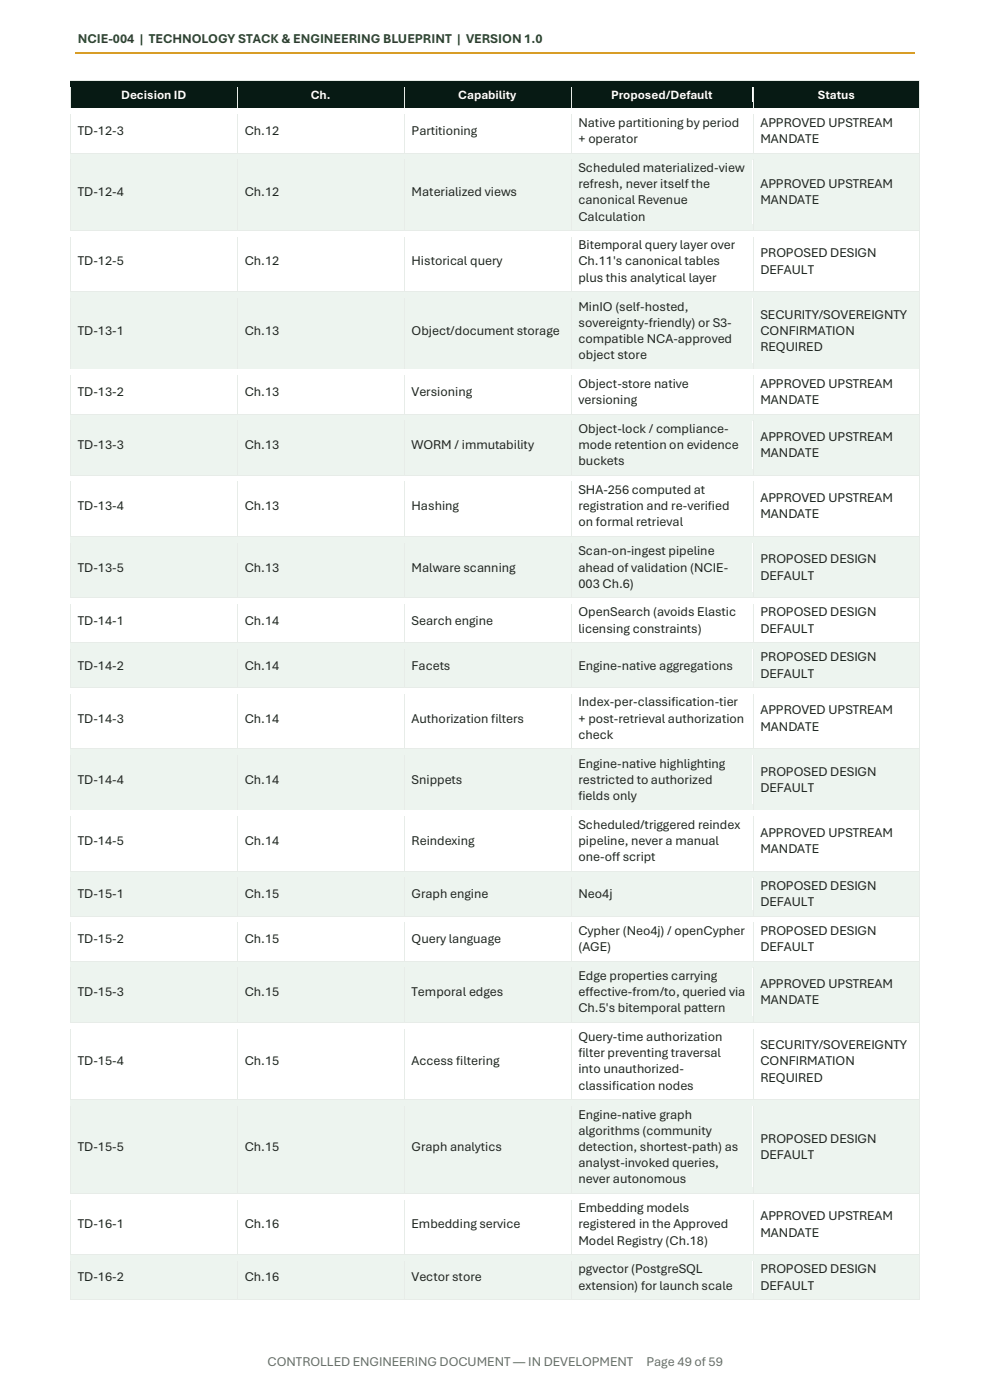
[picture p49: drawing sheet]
<svg xmlns="http://www.w3.org/2000/svg" width="210mm" height="297mm" viewBox="0 0 210 297" stroke-linecap="round" stroke-linejoin="round" font-family="sans-serif">
<defs><g id="words">
<text font-size="2.8" fill="#234f29" x="16.5" y="9.2">NCIE-004 | TECHNOLOGY STACK &amp; ENGINEERING BLUEPRINT | VERSION 1.0</text>
<g font-size="2.8" fill="#202621">
<text x="16.5" y="28.6">TD-12-3</text>
<text x="51.9" y="28.6">Ch.12</text>
<text x="87.3" y="28.6">Partitioning</text>
<text x="122.7" y="26.9">Native partitioning by period</text>
<text x="161.3" y="26.9">APPROVED UPSTREAM</text>
<text x="122.7" y="30.4">+ operator</text>
<text x="161.3" y="30.4">MANDATE</text>
<text x="16.5" y="41.6">TD-12-4</text>
<text x="51.9" y="41.6">Ch.12</text>
<text x="87.3" y="41.6">Materialized views</text>
<text x="122.7" y="36.5">Scheduled materialized-view</text>
<text x="122.7" y="39.9">refresh, never itself the</text>
<text x="161.3" y="39.9">APPROVED UPSTREAM</text>
<text x="122.7" y="43.4">canonical Revenue</text>
<text x="122.7" y="46.8">Calculation</text>
<text x="161.3" y="43.4">MANDATE</text>
<text x="122.7" y="52.9">Bitemporal query layer over</text>
<text x="16.5" y="56.3">TD-12-5</text>
<text x="51.9" y="56.3">Ch.12</text>
<text x="87.3" y="56.3">Historical query</text>
<text x="122.7" y="56.3">Ch.11's canonical tables</text>
<text x="122.7" y="59.8">plus this analytical layer</text>
<text x="161.3" y="54.6">PROPOSED DESIGN</text>
<text x="161.3" y="58">DEFAULT</text>
<text x="122.7" y="65.9">MinIO (self-hosted,</text>
<text x="16.5" y="71">TD-13-1</text>
<text x="51.9" y="71">Ch.13</text>
<text x="87.3" y="71">Object/document storage</text>
<text x="122.7" y="69.3">sovereignty-friendly) or S3-</text>
<text x="161.3" y="67.6">SECURITY/SOVEREIGNTY</text>
<text x="161.3" y="71">CONFIRMATION</text>
<text x="122.7" y="72.7">compatible NCA-approved</text>
<text x="122.7" y="76.2">object store</text>
<text x="161.3" y="74.5">REQUIRED</text>
<text x="16.5" y="84">TD-13-2</text>
<text x="51.9" y="84">Ch.13</text>
<text x="87.3" y="84">Versioning</text>
<text x="122.7" y="82.3">Object-store native</text>
<text x="161.3" y="82.3">APPROVED UPSTREAM</text>
<text x="122.7" y="85.7">versioning</text>
<text x="161.3" y="85.7">MANDATE</text>
<text x="16.5" y="95.3">TD-13-3</text>
<text x="51.9" y="95.3">Ch.13</text>
<text x="87.3" y="95.3">WORM / immutability</text>
<text x="122.7" y="91.8">Object-lock / compliance-</text>
<text x="122.7" y="95.3">mode retention on evidence</text>
<text x="161.3" y="93.6">APPROVED UPSTREAM</text>
<text x="122.7" y="98.7">buckets</text>
<text x="161.3" y="97">MANDATE</text>
<text x="122.7" y="104.8">SHA-256 computed at</text>
<text x="161.3" y="106.5">APPROVED UPSTREAM</text>
<text x="16.5" y="108.3">TD-13-4</text>
<text x="51.9" y="108.3">Ch.13</text>
<text x="87.3" y="108.3">Hashing</text>
<text x="122.7" y="108.3">registration and re-verified</text>
<text x="122.7" y="111.7">on formal retrieval</text>
<text x="161.3" y="110">MANDATE</text>
<text x="122.7" y="117.8">Scan-on-ingest pipeline</text>
<text x="161.3" y="119.5">PROPOSED DESIGN</text>
<text x="16.5" y="121.3">TD-13-5</text>
<text x="51.9" y="121.3">Ch.13</text>
<text x="87.3" y="121.3">Malware scanning</text>
<text x="122.7" y="121.3">ahead of validation (NCIE-</text>
<text x="122.7" y="124.7">003 Ch.6)</text>
<text x="161.3" y="123">DEFAULT</text>
<text x="122.7" y="130.8">OpenSearch (avoids Elastic</text>
<text x="161.3" y="130.8">PROPOSED DESIGN</text>
<text x="16.5" y="132.5">TD-14-1</text>
<text x="51.9" y="132.5">Ch.14</text>
<text x="87.3" y="132.5">Search engine</text>
<text x="122.7" y="134.2">licensing constraints)</text>
<text x="161.3" y="134.2">DEFAULT</text>
<text x="16.5" y="142">TD-14-2</text>
<text x="51.9" y="142">Ch.14</text>
<text x="87.3" y="142">Facets</text>
<text x="122.7" y="142">Engine-native aggregations</text>
<text x="161.3" y="140.3">PROPOSED DESIGN</text>
<text x="161.3" y="143.8">DEFAULT</text>
<text x="122.7" y="149.8">Index-per-classification-tier</text>
<text x="16.5" y="153.3">TD-14-3</text>
<text x="51.9" y="153.3">Ch.14</text>
<text x="87.3" y="153.3">Authorization filters</text>
<text x="122.7" y="153.3">+ post-retrieval authorization</text>
<text x="161.3" y="151.6">APPROVED UPSTREAM</text>
<text x="161.3" y="155">MANDATE</text>
<text x="122.7" y="156.7">check</text>
<text x="16.5" y="166.3">TD-14-4</text>
<text x="51.9" y="166.3">Ch.14</text>
<text x="87.3" y="166.3">Snippets</text>
<text x="122.7" y="162.8">Engine-native highlighting</text>
<text x="122.7" y="166.3">restricted to authorized</text>
<text x="161.3" y="164.6">PROPOSED DESIGN</text>
<text x="122.7" y="169.7">fields only</text>
<text x="161.3" y="168">DEFAULT</text>
<text x="16.5" y="179.3">TD-14-5</text>
<text x="51.9" y="179.3">Ch.14</text>
<text x="87.3" y="179.3">Reindexing</text>
<text x="122.7" y="175.8">Scheduled/triggered reindex</text>
<text x="122.7" y="179.3">pipeline, never a manual</text>
<text x="161.3" y="177.5">APPROVED UPSTREAM</text>
<text x="122.7" y="182.7">one-off script</text>
<text x="161.3" y="181">MANDATE</text>
<text x="16.5" y="190.5">TD-15-1</text>
<text x="51.9" y="190.5">Ch.15</text>
<text x="87.3" y="190.5">Graph engine</text>
<text x="122.7" y="190.5">Neo4j</text>
<text x="161.3" y="188.8">PROPOSED DESIGN</text>
<text x="161.3" y="192.3">DEFAULT</text>
<text x="16.5" y="200">TD-15-2</text>
<text x="51.9" y="200">Ch.15</text>
<text x="87.3" y="200">Query language</text>
<text x="122.7" y="198.4">Cypher (Neo4j) / openCypher</text>
<text x="122.7" y="201.8">(AGE)</text>
<text x="161.3" y="198.4">PROPOSED DESIGN</text>
<text x="161.3" y="201.8">DEFAULT</text>
<text x="122.7" y="207.9">Edge properties carrying</text>
<text x="161.3" y="209.6">APPROVED UPSTREAM</text>
<text x="16.5" y="211.3">TD-15-3</text>
<text x="51.9" y="211.3">Ch.15</text>
<text x="87.3" y="211.3">Temporal edges</text>
<text x="122.7" y="211.3">effective-from/to, queried via</text>
<text x="122.7" y="214.8">Ch.5's bitemporal pattern</text>
<text x="161.3" y="213">MANDATE</text>
<text x="122.7" y="220.9">Query-time authorization</text>
<text x="16.5" y="226">TD-15-4</text>
<text x="51.9" y="226">Ch.15</text>
<text x="87.3" y="226">Access filtering</text>
<text x="122.7" y="224.3">filter preventing traversal</text>
<text x="122.7" y="227.7">into unauthorized-</text>
<text x="161.3" y="222.6">SECURITY/SOVEREIGNTY</text>
<text x="161.3" y="226">CONFIRMATION</text>
<text x="122.7" y="231.2">classification nodes</text>
<text x="161.3" y="229.5">REQUIRED</text>
<text x="122.7" y="237.3">Engine-native graph</text>
<text x="16.5" y="244.2">TD-15-5</text>
<text x="51.9" y="244.2">Ch.15</text>
<text x="87.3" y="244.2">Graph analytics</text>
<text x="122.7" y="240.7">algorithms (community</text>
<text x="122.7" y="244.2">detection, shortest-path) as</text>
<text x="161.3" y="242.5">PROPOSED DESIGN</text>
<text x="161.3" y="245.9">DEFAULT</text>
<text x="122.7" y="247.6">analyst-invoked queries,</text>
<text x="122.7" y="251.1">never autonomous</text>
<text x="122.7" y="257.2">Embedding models</text>
<text x="16.5" y="260.6">TD-16-1</text>
<text x="51.9" y="260.6">Ch.16</text>
<text x="87.3" y="260.6">Embedding service</text>
<text x="122.7" y="260.6">registered in the Approved</text>
<text x="161.3" y="258.9">APPROVED UPSTREAM</text>
<text x="161.3" y="262.3">MANDATE</text>
<text x="122.7" y="264.1">Model Registry (Ch.18)</text>
<text x="16.5" y="271.9">TD-16-2</text>
<text x="51.9" y="271.9">Ch.16</text>
<text x="87.3" y="271.9">Vector store</text>
<text x="122.7" y="270.2">pgvector (PostgreSQL</text>
<text x="122.7" y="273.6">extension) for launch scale</text>
<text x="161.3" y="270.2">PROPOSED DESIGN</text>
<text x="161.3" y="273.6">DEFAULT</text>
</g>
<g font-size="2.8" fill="#66706a">
<text x="56.8" y="289.7">CONTROLLED ENGINEERING DOCUMENT — IN DEVELOPMENT</text>
<text x="137.2" y="289.7">Page 49 of 59</text>
</g>
<g font-size="2.7" fill="#fff">
<text x="25.7" y="20.9">Decision ID</text>
<text x="65.9" y="20.9">Ch.</text>
<text x="97.2" y="20.9">Capability</text>
<text x="129.6" y="20.9">Proposed/Default</text>
<text x="173.5" y="20.9">Status</text>
</g>
</g></defs>
<path d="M16 11.2h178.1" fill="none" stroke="#d89d26" stroke-width=".34"/>
<g fill="#071a14">
<path d="M15 17.2h35.2v5.7h-35.2z" fill-rule="evenodd"/>
<path d="M16.5 18.4h32.2v3.2h-32.2z" fill-rule="evenodd"/>
<path d="M50.4 17.2h35.3v5.7h-35.3z" fill-rule="evenodd"/>
<path d="M51.9 18.4h32.2v3.2h-32.2z" fill-rule="evenodd"/>
<path d="M85.8 17.2h35.3v5.7h-35.3z" fill-rule="evenodd"/>
<path d="M87.3 18.4h32.2v3.2h-32.2z" fill-rule="evenodd"/>
<path d="M121.2 17.2h38.4v5.7h-38.4z" fill-rule="evenodd"/>
<path d="M122.7 18.4h35.4v3.2h-35.4z" fill-rule="evenodd"/>
<path d="M159.8 17.2h35.2v5.7h-35.2z" fill-rule="evenodd"/>
<path d="M161.3 18.4h32.2v3.2h-32.2z" fill-rule="evenodd"/>
</g>
<g fill="#e7ece8">
<path d="M14.8 17h.2v1.4h-.2z" fill-rule="evenodd"/>
<path d="M14.8 17h.2v.2h-.2z" fill-rule="evenodd"/>
</g>
<path d="M15 17.1h35.3" fill="none" stroke="#e7ece8" stroke-width=".21"/>
<path d="M15 17.2h35.3v1.2h-35.3z" fill-rule="evenodd" fill="#071a14"/>
<g fill="#e7ece8">
<path d="M50.3 17.2h.1v1.2h-.1z" fill-rule="evenodd"/>
<path d="M50.3 17h.1v.2h-.1z" fill-rule="evenodd"/>
</g>
<path d="M50.4 17.1h35.3" fill="none" stroke="#e7ece8" stroke-width=".21"/>
<path d="M50.4 17.2h35.3v1.2h-35.3z" fill-rule="evenodd" fill="#071a14"/>
<g fill="#e7ece8">
<path d="M85.7 17.2h.1v1.2h-.1z" fill-rule="evenodd"/>
<path d="M85.7 17h.1v.2h-.1z" fill-rule="evenodd"/>
</g>
<path d="M85.8 17.1h35.3" fill="none" stroke="#e7ece8" stroke-width=".21"/>
<path d="M85.8 17.2h35.3v1.2h-35.3z" fill-rule="evenodd" fill="#071a14"/>
<g fill="#e7ece8">
<path d="M121.1 17.2h.1v1.2h-.1z" fill-rule="evenodd"/>
<path d="M121.1 17h.1v.2h-.1z" fill-rule="evenodd"/>
</g>
<path d="M121.2 17.1h38.5" fill="none" stroke="#e7ece8" stroke-width=".21"/>
<path d="M121.2 17.2h38.5v1.2h-38.5z" fill-rule="evenodd" fill="#071a14"/>
<g fill="#e7ece8">
<path d="M159.7 17.2h.1v1.2h-.1z" fill-rule="evenodd"/>
<path d="M159.7 17h.1v.2h-.1z" fill-rule="evenodd"/>
</g>
<path d="M159.8 17.1h35.3" fill="none" stroke="#e7ece8" stroke-width=".21"/>
<path d="M159.8 17.2h35.3v1.2h-35.3z" fill-rule="evenodd" fill="#071a14"/>
<g fill="#e7ece8">
<path d="M195.1 17h.1v1.4h-.1z" fill-rule="evenodd"/>
<path d="M195.1 17h.1v.2h-.1z" fill-rule="evenodd"/>
</g>
<path d="M14.9 21.6h35.4v1.3h-35.4z" fill-rule="evenodd" fill="#071a14"/>
<path d="M14.9 18.4v4.5" fill="none" stroke="#e7ece8" stroke-width=".21"/>
<path d="M50.3 21.6h35.4v1.3h-35.4z" fill-rule="evenodd" fill="#071a14"/>
<path d="M50.3 18.4v4.5" fill="none" stroke="#e7ece8" stroke-width=".21"/>
<path d="M85.7 21.6h35.4v1.3h-35.4z" fill-rule="evenodd" fill="#071a14"/>
<path d="M85.7 18.4v4.5" fill="none" stroke="#e7ece8" stroke-width=".21"/>
<path d="M121.1 21.6h38.6v1.3h-38.6z" fill-rule="evenodd" fill="#071a14"/>
<path d="M121.1 18.4v4.5" fill="none" stroke="#e7ece8" stroke-width=".21"/>
<path d="M159.7 21.6h35.4v1.3h-35.4z" fill-rule="evenodd" fill="#071a14"/>
<path d="M159.7 18.4v4.5M195.1 18.4v4.5" fill="none" stroke="#e7ece8" stroke-width=".21"/>
<g fill="#fff">
<path d="M15 23.1h35.2v9.3h-35.2z" fill-rule="evenodd"/>
<path d="M16.5 26h32.2v3.5h-32.2z" fill-rule="evenodd"/>
<path d="M50.4 23.1h35.3v9.3h-35.3z" fill-rule="evenodd"/>
<path d="M51.9 26h32.2v3.5h-32.2z" fill-rule="evenodd"/>
<path d="M85.8 23.1h35.3v9.3h-35.3z" fill-rule="evenodd"/>
<path d="M87.3 26h32.2v3.5h-32.2z" fill-rule="evenodd"/>
<path d="M121.2 23.1h38.4v9.3h-38.4z" fill-rule="evenodd"/>
<path d="M122.7 24.3h35.4v3.4h-35.4z" fill-rule="evenodd"/>
<path d="M122.7 27.7h35.4v3.5h-35.4z" fill-rule="evenodd"/>
<path d="M159.8 23.1h35.2v9.3h-35.2z" fill-rule="evenodd"/>
<path d="M161.3 24.3h32.2v3.4h-32.2z" fill-rule="evenodd"/>
<path d="M161.3 27.7h32.2v3.5h-32.2z" fill-rule="evenodd"/>
</g>
<path d="M14.8 22.9h.2v1.4h-.2z" fill-rule="evenodd" fill="#e7ece8"/>
<path d="M15 22.9h35.3" fill="none" stroke="#e7ece8" stroke-width=".21"/>
<path d="M15 23h35.3v1.3h-35.3z" fill-rule="evenodd" fill="#fff"/>
<path d="M50.3 22.9h.1v1.4h-.1z" fill-rule="evenodd" fill="#e7ece8"/>
<path d="M50.4 22.9h35.3" fill="none" stroke="#e7ece8" stroke-width=".21"/>
<path d="M50.4 23h35.3v1.3h-35.3z" fill-rule="evenodd" fill="#fff"/>
<path d="M85.7 22.9h.1v1.4h-.1z" fill-rule="evenodd" fill="#e7ece8"/>
<path d="M85.8 22.9h35.3" fill="none" stroke="#e7ece8" stroke-width=".21"/>
<path d="M85.8 23h35.3v1.3h-35.3z" fill-rule="evenodd" fill="#fff"/>
<path d="M121.1 22.9h.1v1.4h-.1z" fill-rule="evenodd" fill="#e7ece8"/>
<path d="M121.2 22.9h38.5" fill="none" stroke="#e7ece8" stroke-width=".21"/>
<path d="M121.2 23h38.5v1.3h-38.5z" fill-rule="evenodd" fill="#fff"/>
<path d="M159.7 22.9h.1v1.4h-.1z" fill-rule="evenodd" fill="#e7ece8"/>
<path d="M159.8 22.9h35.3" fill="none" stroke="#e7ece8" stroke-width=".21"/>
<path d="M159.8 23h35.3v1.3h-35.3z" fill-rule="evenodd" fill="#fff"/>
<path d="M195.1 22.9h.1v1.4h-.1z" fill-rule="evenodd" fill="#e7ece8"/>
<path d="M14.9 31.2h35.4v1.2h-35.4z" fill-rule="evenodd" fill="#fff"/>
<path d="M14.9 24.3v8.1" fill="none" stroke="#e7ece8" stroke-width=".21"/>
<path d="M50.3 31.2h35.4v1.2h-35.4z" fill-rule="evenodd" fill="#fff"/>
<path d="M50.3 24.3v8.1" fill="none" stroke="#e7ece8" stroke-width=".21"/>
<path d="M85.7 31.2h35.4v1.2h-35.4z" fill-rule="evenodd" fill="#fff"/>
<path d="M85.7 24.3v8.1" fill="none" stroke="#e7ece8" stroke-width=".21"/>
<path d="M121.1 31.2h38.6v1.2h-38.6z" fill-rule="evenodd" fill="#fff"/>
<path d="M121.1 24.3v8.1" fill="none" stroke="#e7ece8" stroke-width=".21"/>
<path d="M159.7 31.2h35.4v1.2h-35.4z" fill-rule="evenodd" fill="#fff"/>
<path d="M159.7 24.3v8.1M195.1 24.3v8.1" fill="none" stroke="#e7ece8" stroke-width=".21"/>
<g fill="#edf4ef">
<path d="M15 32.6h35.2v16.3h-35.2z" fill-rule="evenodd"/>
<path d="M16.5 39h32.2v3.5h-32.2z" fill-rule="evenodd"/>
<path d="M50.4 32.6h35.3v16.3h-35.3z" fill-rule="evenodd"/>
<path d="M51.9 39h32.2v3.5h-32.2z" fill-rule="evenodd"/>
<path d="M85.8 32.6h35.3v16.3h-35.3z" fill-rule="evenodd"/>
<path d="M87.3 39h32.2v3.5h-32.2z" fill-rule="evenodd"/>
<path d="M121.2 32.6h38.4v16.3h-38.4z" fill-rule="evenodd"/>
<path d="M122.7 33.8h35.4v3.5h-35.4z" fill-rule="evenodd"/>
<path d="M122.7 37.3h35.4v3.4h-35.4z" fill-rule="evenodd"/>
<path d="M122.7 40.7h35.4v3.5h-35.4z" fill-rule="evenodd"/>
<path d="M122.7 44.2h35.4v3.4h-35.4z" fill-rule="evenodd"/>
<path d="M159.8 32.6h35.2v16.3h-35.2z" fill-rule="evenodd"/>
<path d="M161.3 37.3h32.2v3.4h-32.2z" fill-rule="evenodd"/>
<path d="M161.3 40.7h32.2v3.5h-32.2z" fill-rule="evenodd"/>
</g>
<path d="M14.8 32.4h.2v1.4h-.2z" fill-rule="evenodd" fill="#e7ece8"/>
<path d="M15 32.5h35.3" fill="none" stroke="#e7ece8" stroke-width=".21"/>
<path d="M15 32.6h35.3v1.2h-35.3z" fill-rule="evenodd" fill="#edf4ef"/>
<path d="M50.3 32.4h.1v1.4h-.1z" fill-rule="evenodd" fill="#e7ece8"/>
<path d="M50.4 32.5h35.3" fill="none" stroke="#e7ece8" stroke-width=".21"/>
<path d="M50.4 32.6h35.3v1.2h-35.3z" fill-rule="evenodd" fill="#edf4ef"/>
<path d="M85.7 32.4h.1v1.4h-.1z" fill-rule="evenodd" fill="#e7ece8"/>
<path d="M85.8 32.5h35.3" fill="none" stroke="#e7ece8" stroke-width=".21"/>
<path d="M85.8 32.6h35.3v1.2h-35.3z" fill-rule="evenodd" fill="#edf4ef"/>
<path d="M121.1 32.4h.1v1.4h-.1z" fill-rule="evenodd" fill="#e7ece8"/>
<path d="M121.2 32.5h38.5" fill="none" stroke="#e7ece8" stroke-width=".21"/>
<path d="M121.2 32.6h38.5v1.2h-38.5z" fill-rule="evenodd" fill="#edf4ef"/>
<path d="M159.7 32.4h.1v1.4h-.1z" fill-rule="evenodd" fill="#e7ece8"/>
<path d="M159.8 32.5h35.3" fill="none" stroke="#e7ece8" stroke-width=".21"/>
<path d="M159.8 32.6h35.3v1.2h-35.3z" fill-rule="evenodd" fill="#edf4ef"/>
<path d="M195.1 32.4h.1v1.4h-.1z" fill-rule="evenodd" fill="#e7ece8"/>
<path d="M14.9 47.6h35.4v1.3h-35.4z" fill-rule="evenodd" fill="#edf4ef"/>
<path d="M14.9 33.8v15.1" fill="none" stroke="#e7ece8" stroke-width=".21"/>
<path d="M50.3 47.6h35.4v1.3h-35.4z" fill-rule="evenodd" fill="#edf4ef"/>
<path d="M50.3 33.8v15.1" fill="none" stroke="#e7ece8" stroke-width=".21"/>
<path d="M85.7 47.6h35.4v1.3h-35.4z" fill-rule="evenodd" fill="#edf4ef"/>
<path d="M85.7 33.8v15.1" fill="none" stroke="#e7ece8" stroke-width=".21"/>
<path d="M121.1 47.6h38.6v1.3h-38.6z" fill-rule="evenodd" fill="#edf4ef"/>
<path d="M121.1 33.8v15.1" fill="none" stroke="#e7ece8" stroke-width=".21"/>
<path d="M159.7 47.6h35.4v1.3h-35.4z" fill-rule="evenodd" fill="#edf4ef"/>
<path d="M159.7 33.8v15.1M195.1 33.8v15.1" fill="none" stroke="#e7ece8" stroke-width=".21"/>
<g fill="#fff">
<path d="M15 49h35.2v12.8h-35.2z" fill-rule="evenodd"/>
<path d="M16.5 53.7h32.2v3.5h-32.2z" fill-rule="evenodd"/>
<path d="M50.4 49h35.3v12.8h-35.3z" fill-rule="evenodd"/>
<path d="M51.9 53.7h32.2v3.5h-32.2z" fill-rule="evenodd"/>
<path d="M85.8 49h35.3v12.8h-35.3z" fill-rule="evenodd"/>
<path d="M87.3 53.7h32.2v3.5h-32.2z" fill-rule="evenodd"/>
<path d="M121.2 49h38.4v12.8h-38.4z" fill-rule="evenodd"/>
<path d="M122.7 50.3h35.4v3.4h-35.4z" fill-rule="evenodd"/>
<path d="M122.7 53.7h35.4v3.5h-35.4z" fill-rule="evenodd"/>
<path d="M122.7 57.2h35.4v3.4h-35.4z" fill-rule="evenodd"/>
<path d="M159.8 49h35.2v12.8h-35.2z" fill-rule="evenodd"/>
<path d="M161.3 52h32.2v3.4h-32.2z" fill-rule="evenodd"/>
<path d="M161.3 55.4h32.2v3.5h-32.2z" fill-rule="evenodd"/>
</g>
<path d="M14.8 48.9h.2v1.4h-.2z" fill-rule="evenodd" fill="#e7ece8"/>
<path d="M15 48.9h35.3" fill="none" stroke="#e7ece8" stroke-width=".21"/>
<path d="M15 49h35.3v1.3h-35.3z" fill-rule="evenodd" fill="#fff"/>
<path d="M50.3 48.9h.1v1.4h-.1z" fill-rule="evenodd" fill="#e7ece8"/>
<path d="M50.4 48.9h35.3" fill="none" stroke="#e7ece8" stroke-width=".21"/>
<path d="M50.4 49h35.3v1.3h-35.3z" fill-rule="evenodd" fill="#fff"/>
<path d="M85.7 48.9h.1v1.4h-.1z" fill-rule="evenodd" fill="#e7ece8"/>
<path d="M85.8 48.9h35.3" fill="none" stroke="#e7ece8" stroke-width=".21"/>
<path d="M85.8 49h35.3v1.3h-35.3z" fill-rule="evenodd" fill="#fff"/>
<path d="M121.1 48.9h.1v1.4h-.1z" fill-rule="evenodd" fill="#e7ece8"/>
<path d="M121.2 48.9h38.5" fill="none" stroke="#e7ece8" stroke-width=".21"/>
<path d="M121.2 49h38.5v1.3h-38.5z" fill-rule="evenodd" fill="#fff"/>
<path d="M159.7 48.9h.1v1.4h-.1z" fill-rule="evenodd" fill="#e7ece8"/>
<path d="M159.8 48.9h35.3" fill="none" stroke="#e7ece8" stroke-width=".21"/>
<path d="M159.8 49h35.3v1.3h-35.3z" fill-rule="evenodd" fill="#fff"/>
<path d="M195.1 48.9h.1v1.4h-.1z" fill-rule="evenodd" fill="#e7ece8"/>
<path d="M14.9 60.6h35.4v1.2h-35.4z" fill-rule="evenodd" fill="#fff"/>
<path d="M14.9 50.3v11.5" fill="none" stroke="#e7ece8" stroke-width=".21"/>
<path d="M50.3 60.6h35.4v1.2h-35.4z" fill-rule="evenodd" fill="#fff"/>
<path d="M50.3 50.3v11.5" fill="none" stroke="#e7ece8" stroke-width=".21"/>
<path d="M85.7 60.6h35.4v1.2h-35.4z" fill-rule="evenodd" fill="#fff"/>
<path d="M85.7 50.3v11.5" fill="none" stroke="#e7ece8" stroke-width=".21"/>
<path d="M121.1 60.6h38.6v1.2h-38.6z" fill-rule="evenodd" fill="#fff"/>
<path d="M121.1 50.3v11.5" fill="none" stroke="#e7ece8" stroke-width=".21"/>
<path d="M159.7 60.6h35.4v1.2h-35.4z" fill-rule="evenodd" fill="#fff"/>
<path d="M159.7 50.3v11.5M195.1 50.3v11.5" fill="none" stroke="#e7ece8" stroke-width=".21"/>
<g fill="#edf4ef">
<path d="M15 62h35.2v16.2h-35.2z" fill-rule="evenodd"/>
<path d="M16.5 68.4h32.2v3.4h-32.2z" fill-rule="evenodd"/>
<path d="M50.4 62h35.3v16.2h-35.3z" fill-rule="evenodd"/>
<path d="M51.9 68.4h32.2v3.4h-32.2z" fill-rule="evenodd"/>
<path d="M85.8 62h35.3v16.2h-35.3z" fill-rule="evenodd"/>
<path d="M87.3 68.4h32.2v3.4h-32.2z" fill-rule="evenodd"/>
<path d="M121.2 62h38.4v16.2h-38.4z" fill-rule="evenodd"/>
<path d="M122.7 63.3h35.4v3.4h-35.4z" fill-rule="evenodd"/>
<path d="M122.7 66.7h35.4v3.4h-35.4z" fill-rule="evenodd"/>
<path d="M122.7 70.1h35.4v3.5h-35.4z" fill-rule="evenodd"/>
<path d="M122.7 73.6h35.4v3.4h-35.4z" fill-rule="evenodd"/>
<path d="M159.8 62h35.2v16.2h-35.2z" fill-rule="evenodd"/>
<path d="M161.3 64.9h32.2v3.5h-32.2z" fill-rule="evenodd"/>
<path d="M161.3 68.4h32.2v3.4h-32.2z" fill-rule="evenodd"/>
<path d="M161.3 71.8h32.2v3.5h-32.2z" fill-rule="evenodd"/>
</g>
<path d="M14.8 61.8h.2v1.4h-.2z" fill-rule="evenodd" fill="#e7ece8"/>
<path d="M15 61.9h35.3" fill="none" stroke="#e7ece8" stroke-width=".21"/>
<path d="M15 62h35.3v1.2h-35.3z" fill-rule="evenodd" fill="#edf4ef"/>
<path d="M50.3 61.8h.1v1.4h-.1z" fill-rule="evenodd" fill="#e7ece8"/>
<path d="M50.4 61.9h35.3" fill="none" stroke="#e7ece8" stroke-width=".21"/>
<path d="M50.4 62h35.3v1.2h-35.3z" fill-rule="evenodd" fill="#edf4ef"/>
<path d="M85.7 61.8h.1v1.4h-.1z" fill-rule="evenodd" fill="#e7ece8"/>
<path d="M85.8 61.9h35.3" fill="none" stroke="#e7ece8" stroke-width=".21"/>
<path d="M85.8 62h35.3v1.2h-35.3z" fill-rule="evenodd" fill="#edf4ef"/>
<path d="M121.1 61.8h.1v1.4h-.1z" fill-rule="evenodd" fill="#e7ece8"/>
<path d="M121.2 61.9h38.5" fill="none" stroke="#e7ece8" stroke-width=".21"/>
<path d="M121.2 62h38.5v1.2h-38.5z" fill-rule="evenodd" fill="#edf4ef"/>
<path d="M159.7 61.8h.1v1.4h-.1z" fill-rule="evenodd" fill="#e7ece8"/>
<path d="M159.8 61.9h35.3" fill="none" stroke="#e7ece8" stroke-width=".21"/>
<path d="M159.8 62h35.3v1.2h-35.3z" fill-rule="evenodd" fill="#edf4ef"/>
<path d="M195.1 61.8h.1v1.4h-.1z" fill-rule="evenodd" fill="#e7ece8"/>
<path d="M14.9 77h35.4v1.2h-35.4z" fill-rule="evenodd" fill="#edf4ef"/>
<path d="M14.9 63.2v15" fill="none" stroke="#e7ece8" stroke-width=".21"/>
<path d="M50.3 77h35.4v1.2h-35.4z" fill-rule="evenodd" fill="#edf4ef"/>
<path d="M50.3 63.2v15" fill="none" stroke="#e7ece8" stroke-width=".21"/>
<path d="M85.7 77h35.4v1.2h-35.4z" fill-rule="evenodd" fill="#edf4ef"/>
<path d="M85.7 63.2v15" fill="none" stroke="#e7ece8" stroke-width=".21"/>
<path d="M121.1 77h38.6v1.2h-38.6z" fill-rule="evenodd" fill="#edf4ef"/>
<path d="M121.1 63.2v15" fill="none" stroke="#e7ece8" stroke-width=".21"/>
<path d="M159.7 77h35.4v1.2h-35.4z" fill-rule="evenodd" fill="#edf4ef"/>
<path d="M159.7 63.2v15M195.1 63.2v15" fill="none" stroke="#e7ece8" stroke-width=".21"/>
<g fill="#fff">
<path d="M15 78.5h35.2v9.3h-35.2z" fill-rule="evenodd"/>
<path d="M16.5 81.4h32.2v3.4h-32.2z" fill-rule="evenodd"/>
<path d="M50.4 78.5h35.3v9.3h-35.3z" fill-rule="evenodd"/>
<path d="M51.9 81.4h32.2v3.4h-32.2z" fill-rule="evenodd"/>
<path d="M85.8 78.5h35.3v9.3h-35.3z" fill-rule="evenodd"/>
<path d="M87.3 81.4h32.2v3.4h-32.2z" fill-rule="evenodd"/>
<path d="M121.2 78.5h38.4v9.3h-38.4z" fill-rule="evenodd"/>
<path d="M122.7 79.7h35.4v3.4h-35.4z" fill-rule="evenodd"/>
<path d="M122.7 83.1h35.4v3.4h-35.4z" fill-rule="evenodd"/>
<path d="M159.8 78.5h35.2v9.3h-35.2z" fill-rule="evenodd"/>
<path d="M161.3 79.7h32.2v3.4h-32.2z" fill-rule="evenodd"/>
<path d="M161.3 83.1h32.2v3.4h-32.2z" fill-rule="evenodd"/>
</g>
<path d="M14.8 78.2h.2v1.4h-.2z" fill-rule="evenodd" fill="#e7ece8"/>
<path d="M15 78.3h35.3" fill="none" stroke="#e7ece8" stroke-width=".21"/>
<path d="M15 78.4h35.3v1.2h-35.3z" fill-rule="evenodd" fill="#fff"/>
<path d="M50.3 78.2h.1v1.4h-.1z" fill-rule="evenodd" fill="#e7ece8"/>
<path d="M50.4 78.3h35.3" fill="none" stroke="#e7ece8" stroke-width=".21"/>
<path d="M50.4 78.4h35.3v1.2h-35.3z" fill-rule="evenodd" fill="#fff"/>
<path d="M85.7 78.2h.1v1.4h-.1z" fill-rule="evenodd" fill="#e7ece8"/>
<path d="M85.8 78.3h35.3" fill="none" stroke="#e7ece8" stroke-width=".21"/>
<path d="M85.8 78.4h35.3v1.2h-35.3z" fill-rule="evenodd" fill="#fff"/>
<path d="M121.1 78.2h.1v1.4h-.1z" fill-rule="evenodd" fill="#e7ece8"/>
<path d="M121.2 78.3h38.5" fill="none" stroke="#e7ece8" stroke-width=".21"/>
<path d="M121.2 78.4h38.5v1.2h-38.5z" fill-rule="evenodd" fill="#fff"/>
<path d="M159.7 78.2h.1v1.4h-.1z" fill-rule="evenodd" fill="#e7ece8"/>
<path d="M159.8 78.3h35.3" fill="none" stroke="#e7ece8" stroke-width=".21"/>
<path d="M159.8 78.4h35.3v1.2h-35.3z" fill-rule="evenodd" fill="#fff"/>
<path d="M195.1 78.2h.1v1.4h-.1z" fill-rule="evenodd" fill="#e7ece8"/>
<path d="M14.9 86.6h35.4v1.2h-35.4z" fill-rule="evenodd" fill="#fff"/>
<path d="M14.9 79.6v8.2" fill="none" stroke="#e7ece8" stroke-width=".21"/>
<path d="M50.3 86.6h35.4v1.2h-35.4z" fill-rule="evenodd" fill="#fff"/>
<path d="M50.3 79.6v8.2" fill="none" stroke="#e7ece8" stroke-width=".21"/>
<path d="M85.7 86.6h35.4v1.2h-35.4z" fill-rule="evenodd" fill="#fff"/>
<path d="M85.7 79.6v8.2" fill="none" stroke="#e7ece8" stroke-width=".21"/>
<path d="M121.1 86.6h38.6v1.2h-38.6z" fill-rule="evenodd" fill="#fff"/>
<path d="M121.1 79.6v8.2" fill="none" stroke="#e7ece8" stroke-width=".21"/>
<path d="M159.7 86.6h35.4v1.2h-35.4z" fill-rule="evenodd" fill="#fff"/>
<path d="M159.7 79.6v8.2M195.1 79.6v8.2" fill="none" stroke="#e7ece8" stroke-width=".21"/>
<g fill="#edf4ef">
<path d="M15 88h35.2v12.8h-35.2z" fill-rule="evenodd"/>
<path d="M16.5 92.6h32.2v3.5h-32.2z" fill-rule="evenodd"/>
<path d="M50.4 88h35.3v12.8h-35.3z" fill-rule="evenodd"/>
<path d="M51.9 92.6h32.2v3.5h-32.2z" fill-rule="evenodd"/>
<path d="M85.8 88h35.3v12.8h-35.3z" fill-rule="evenodd"/>
<path d="M87.3 92.6h32.2v3.5h-32.2z" fill-rule="evenodd"/>
<path d="M121.2 88h38.4v12.8h-38.4z" fill-rule="evenodd"/>
<path d="M122.7 89.2h35.4v3.4h-35.4z" fill-rule="evenodd"/>
<path d="M122.7 92.6h35.4v3.5h-35.4z" fill-rule="evenodd"/>
<path d="M122.7 96.1h35.4v3.4h-35.4z" fill-rule="evenodd"/>
<path d="M159.8 88h35.2v12.8h-35.2z" fill-rule="evenodd"/>
<path d="M161.3 90.9h32.2v3.5h-32.2z" fill-rule="evenodd"/>
<path d="M161.3 94.4h32.2v3.4h-32.2z" fill-rule="evenodd"/>
</g>
<path d="M14.8 87.8h.2v1.4h-.2z" fill-rule="evenodd" fill="#e7ece8"/>
<path d="M15 87.9h35.3" fill="none" stroke="#e7ece8" stroke-width=".21"/>
<path d="M15 88h35.3v1.2h-35.3z" fill-rule="evenodd" fill="#edf4ef"/>
<path d="M50.3 87.8h.1v1.4h-.1z" fill-rule="evenodd" fill="#e7ece8"/>
<path d="M50.4 87.9h35.3" fill="none" stroke="#e7ece8" stroke-width=".21"/>
<path d="M50.4 88h35.3v1.2h-35.3z" fill-rule="evenodd" fill="#edf4ef"/>
<path d="M85.7 87.8h.1v1.4h-.1z" fill-rule="evenodd" fill="#e7ece8"/>
<path d="M85.8 87.9h35.3" fill="none" stroke="#e7ece8" stroke-width=".21"/>
<path d="M85.8 88h35.3v1.2h-35.3z" fill-rule="evenodd" fill="#edf4ef"/>
<path d="M121.1 87.8h.1v1.4h-.1z" fill-rule="evenodd" fill="#e7ece8"/>
<path d="M121.2 87.9h38.5" fill="none" stroke="#e7ece8" stroke-width=".21"/>
<path d="M121.2 88h38.5v1.2h-38.5z" fill-rule="evenodd" fill="#edf4ef"/>
<path d="M159.7 87.8h.1v1.4h-.1z" fill-rule="evenodd" fill="#e7ece8"/>
<path d="M159.8 87.9h35.3" fill="none" stroke="#e7ece8" stroke-width=".21"/>
<path d="M159.8 88h35.3v1.2h-35.3z" fill-rule="evenodd" fill="#edf4ef"/>
<path d="M195.1 87.8h.1v1.4h-.1z" fill-rule="evenodd" fill="#e7ece8"/>
<path d="M14.9 99.5h35.4v1.3h-35.4z" fill-rule="evenodd" fill="#edf4ef"/>
<path d="M14.9 89.2v11.6" fill="none" stroke="#e7ece8" stroke-width=".21"/>
<path d="M50.3 99.5h35.4v1.3h-35.4z" fill-rule="evenodd" fill="#edf4ef"/>
<path d="M50.3 89.2v11.6" fill="none" stroke="#e7ece8" stroke-width=".21"/>
<path d="M85.7 99.5h35.4v1.3h-35.4z" fill-rule="evenodd" fill="#edf4ef"/>
<path d="M85.7 89.2v11.6" fill="none" stroke="#e7ece8" stroke-width=".21"/>
<path d="M121.1 99.5h38.6v1.3h-38.6z" fill-rule="evenodd" fill="#edf4ef"/>
<path d="M121.1 89.2v11.6" fill="none" stroke="#e7ece8" stroke-width=".21"/>
<path d="M159.7 99.5h35.4v1.3h-35.4z" fill-rule="evenodd" fill="#edf4ef"/>
<path d="M159.7 89.2v11.6M195.1 89.2v11.6" fill="none" stroke="#e7ece8" stroke-width=".21"/>
<g fill="#fff">
<path d="M15 101h35.2v12.8h-35.2z" fill-rule="evenodd"/>
<path d="M16.5 105.6h32.2v3.5h-32.2z" fill-rule="evenodd"/>
<path d="M50.4 101h35.3v12.8h-35.3z" fill-rule="evenodd"/>
<path d="M51.9 105.6h32.2v3.5h-32.2z" fill-rule="evenodd"/>
<path d="M85.8 101h35.3v12.8h-35.3z" fill-rule="evenodd"/>
<path d="M87.3 105.6h32.2v3.5h-32.2z" fill-rule="evenodd"/>
<path d="M121.2 101h38.4v12.8h-38.4z" fill-rule="evenodd"/>
<path d="M122.7 102.2h35.4v3.4h-35.4z" fill-rule="evenodd"/>
<path d="M122.7 105.6h35.4v3.5h-35.4z" fill-rule="evenodd"/>
<path d="M122.7 109.1h35.4v3.4h-35.4z" fill-rule="evenodd"/>
<path d="M159.8 101h35.2v12.8h-35.2z" fill-rule="evenodd"/>
<path d="M161.3 103.9h32.2v3.5h-32.2z" fill-rule="evenodd"/>
<path d="M161.3 107.4h32.2v3.4h-32.2z" fill-rule="evenodd"/>
</g>
<path d="M14.8 100.8h.2v1.4h-.2z" fill-rule="evenodd" fill="#e7ece8"/>
<path d="M15 100.9h35.3" fill="none" stroke="#e7ece8" stroke-width=".21"/>
<path d="M15 100.9h35.3v1.3h-35.3z" fill-rule="evenodd" fill="#fff"/>
<path d="M50.3 100.8h.1v1.4h-.1z" fill-rule="evenodd" fill="#e7ece8"/>
<path d="M50.4 100.9h35.3" fill="none" stroke="#e7ece8" stroke-width=".21"/>
<path d="M50.4 100.9h35.3v1.3h-35.3z" fill-rule="evenodd" fill="#fff"/>
<path d="M85.7 100.8h.1v1.4h-.1z" fill-rule="evenodd" fill="#e7ece8"/>
<path d="M85.8 100.9h35.3" fill="none" stroke="#e7ece8" stroke-width=".21"/>
<path d="M85.8 100.9h35.3v1.3h-35.3z" fill-rule="evenodd" fill="#fff"/>
<path d="M121.1 100.8h.1v1.4h-.1z" fill-rule="evenodd" fill="#e7ece8"/>
<path d="M121.2 100.9h38.5" fill="none" stroke="#e7ece8" stroke-width=".21"/>
<path d="M121.2 100.9h38.5v1.3h-38.5z" fill-rule="evenodd" fill="#fff"/>
<path d="M159.7 100.8h.1v1.4h-.1z" fill-rule="evenodd" fill="#e7ece8"/>
<path d="M159.8 100.9h35.3" fill="none" stroke="#e7ece8" stroke-width=".21"/>
<path d="M159.8 100.9h35.3v1.3h-35.3z" fill-rule="evenodd" fill="#fff"/>
<path d="M195.1 100.8h.1v1.4h-.1z" fill-rule="evenodd" fill="#e7ece8"/>
<path d="M14.9 112.5h35.4v1.3h-35.4z" fill-rule="evenodd" fill="#fff"/>
<path d="M14.9 102.2v11.6" fill="none" stroke="#e7ece8" stroke-width=".21"/>
<path d="M50.3 112.5h35.4v1.3h-35.4z" fill-rule="evenodd" fill="#fff"/>
<path d="M50.3 102.2v11.6" fill="none" stroke="#e7ece8" stroke-width=".21"/>
<path d="M85.7 112.5h35.4v1.3h-35.4z" fill-rule="evenodd" fill="#fff"/>
<path d="M85.7 102.2v11.6" fill="none" stroke="#e7ece8" stroke-width=".21"/>
<path d="M121.1 112.5h38.6v1.3h-38.6z" fill-rule="evenodd" fill="#fff"/>
<path d="M121.1 102.2v11.6" fill="none" stroke="#e7ece8" stroke-width=".21"/>
<path d="M159.7 112.5h35.4v1.3h-35.4z" fill-rule="evenodd" fill="#fff"/>
<path d="M159.7 102.2v11.6M195.1 102.2v11.6" fill="none" stroke="#e7ece8" stroke-width=".21"/>
<g fill="#edf4ef">
<path d="M15 113.9h35.2v12.8h-35.2z" fill-rule="evenodd"/>
<path d="M16.5 118.6h32.2v3.5h-32.2z" fill-rule="evenodd"/>
<path d="M50.4 113.9h35.3v12.8h-35.3z" fill-rule="evenodd"/>
<path d="M51.9 118.6h32.2v3.5h-32.2z" fill-rule="evenodd"/>
<path d="M85.8 113.9h35.3v12.8h-35.3z" fill-rule="evenodd"/>
<path d="M87.3 118.6h32.2v3.5h-32.2z" fill-rule="evenodd"/>
<path d="M121.2 113.9h38.4v12.8h-38.4z" fill-rule="evenodd"/>
<path d="M122.7 115.2h35.4v3.4h-35.4z" fill-rule="evenodd"/>
<path d="M122.7 118.6h35.4v3.5h-35.4z" fill-rule="evenodd"/>
<path d="M122.7 122.1h35.4v3.4h-35.4z" fill-rule="evenodd"/>
<path d="M159.8 113.9h35.2v12.8h-35.2z" fill-rule="evenodd"/>
<path d="M161.3 116.9h32.2v3.4h-32.2z" fill-rule="evenodd"/>
<path d="M161.3 120.3h32.2v3.5h-32.2z" fill-rule="evenodd"/>
</g>
<path d="M14.8 113.8h.2v1.4h-.2z" fill-rule="evenodd" fill="#e7ece8"/>
<path d="M15 113.9h35.3" fill="none" stroke="#e7ece8" stroke-width=".21"/>
<path d="M15 113.9h35.3v1.3h-35.3z" fill-rule="evenodd" fill="#edf4ef"/>
<path d="M50.3 113.8h.1v1.4h-.1z" fill-rule="evenodd" fill="#e7ece8"/>
<path d="M50.4 113.9h35.3" fill="none" stroke="#e7ece8" stroke-width=".21"/>
<path d="M50.4 113.9h35.3v1.3h-35.3z" fill-rule="evenodd" fill="#edf4ef"/>
<path d="M85.7 113.8h.1v1.4h-.1z" fill-rule="evenodd" fill="#e7ece8"/>
<path d="M85.8 113.9h35.3" fill="none" stroke="#e7ece8" stroke-width=".21"/>
<path d="M85.8 113.9h35.3v1.3h-35.3z" fill-rule="evenodd" fill="#edf4ef"/>
<path d="M121.1 113.8h.1v1.4h-.1z" fill-rule="evenodd" fill="#e7ece8"/>
<path d="M121.2 113.9h38.5" fill="none" stroke="#e7ece8" stroke-width=".21"/>
<path d="M121.2 113.9h38.5v1.3h-38.5z" fill-rule="evenodd" fill="#edf4ef"/>
<path d="M159.7 113.8h.1v1.4h-.1z" fill-rule="evenodd" fill="#e7ece8"/>
<path d="M159.8 113.9h35.3" fill="none" stroke="#e7ece8" stroke-width=".21"/>
<path d="M159.8 113.9h35.3v1.3h-35.3z" fill-rule="evenodd" fill="#edf4ef"/>
<path d="M195.1 113.8h.1v1.4h-.1z" fill-rule="evenodd" fill="#e7ece8"/>
<path d="M14.9 125.5h35.4v1.3h-35.4z" fill-rule="evenodd" fill="#edf4ef"/>
<path d="M14.9 115.2v11.6" fill="none" stroke="#e7ece8" stroke-width=".21"/>
<path d="M50.3 125.5h35.4v1.3h-35.4z" fill-rule="evenodd" fill="#edf4ef"/>
<path d="M50.3 115.2v11.6" fill="none" stroke="#e7ece8" stroke-width=".21"/>
<path d="M85.7 125.5h35.4v1.3h-35.4z" fill-rule="evenodd" fill="#edf4ef"/>
<path d="M85.7 115.2v11.6" fill="none" stroke="#e7ece8" stroke-width=".21"/>
<path d="M121.1 125.5h38.6v1.3h-38.6z" fill-rule="evenodd" fill="#edf4ef"/>
<path d="M121.1 115.2v11.6" fill="none" stroke="#e7ece8" stroke-width=".21"/>
<path d="M159.7 125.5h35.4v1.3h-35.4z" fill-rule="evenodd" fill="#edf4ef"/>
<path d="M159.7 115.2v11.6M195.1 115.2v11.6" fill="none" stroke="#e7ece8" stroke-width=".21"/>
<g fill="#fff">
<path d="M15 126.9h35.2v9.4h-35.2z" fill-rule="evenodd"/>
<path d="M16.5 129.9h32.2v3.4h-32.2z" fill-rule="evenodd"/>
<path d="M50.4 126.9h35.3v9.4h-35.3z" fill-rule="evenodd"/>
<path d="M51.9 129.9h32.2v3.4h-32.2z" fill-rule="evenodd"/>
<path d="M85.8 126.9h35.3v9.4h-35.3z" fill-rule="evenodd"/>
<path d="M87.3 129.9h32.2v3.4h-32.2z" fill-rule="evenodd"/>
<path d="M121.2 126.9h38.4v9.4h-38.4z" fill-rule="evenodd"/>
<path d="M122.7 128.2h35.4v3.4h-35.4z" fill-rule="evenodd"/>
<path d="M122.7 131.6h35.4v3.5h-35.4z" fill-rule="evenodd"/>
<path d="M159.8 126.9h35.2v9.4h-35.2z" fill-rule="evenodd"/>
<path d="M161.3 128.2h32.2v3.4h-32.2z" fill-rule="evenodd"/>
<path d="M161.3 131.6h32.2v3.5h-32.2z" fill-rule="evenodd"/>
</g>
<path d="M14.8 126.8h.2v1.4h-.2z" fill-rule="evenodd" fill="#e7ece8"/>
<path d="M15 126.8h35.3" fill="none" stroke="#e7ece8" stroke-width=".21"/>
<path d="M15 126.9h35.3v1.3h-35.3z" fill-rule="evenodd" fill="#fff"/>
<path d="M50.3 126.8h.1v1.4h-.1z" fill-rule="evenodd" fill="#e7ece8"/>
<path d="M50.4 126.8h35.3" fill="none" stroke="#e7ece8" stroke-width=".21"/>
<path d="M50.4 126.9h35.3v1.3h-35.3z" fill-rule="evenodd" fill="#fff"/>
<path d="M85.7 126.8h.1v1.4h-.1z" fill-rule="evenodd" fill="#e7ece8"/>
<path d="M85.8 126.8h35.3" fill="none" stroke="#e7ece8" stroke-width=".21"/>
<path d="M85.8 126.9h35.3v1.3h-35.3z" fill-rule="evenodd" fill="#fff"/>
<path d="M121.1 126.8h.1v1.4h-.1z" fill-rule="evenodd" fill="#e7ece8"/>
<path d="M121.2 126.8h38.5" fill="none" stroke="#e7ece8" stroke-width=".21"/>
<path d="M121.2 126.9h38.5v1.3h-38.5z" fill-rule="evenodd" fill="#fff"/>
<path d="M159.7 126.8h.1v1.4h-.1z" fill-rule="evenodd" fill="#e7ece8"/>
<path d="M159.8 126.8h35.3" fill="none" stroke="#e7ece8" stroke-width=".21"/>
<path d="M159.8 126.9h35.3v1.3h-35.3z" fill-rule="evenodd" fill="#fff"/>
<path d="M195.1 126.8h.1v1.4h-.1z" fill-rule="evenodd" fill="#e7ece8"/>
<path d="M14.9 135.1h35.4v1.2h-35.4z" fill-rule="evenodd" fill="#fff"/>
<path d="M14.9 128.2v8.1" fill="none" stroke="#e7ece8" stroke-width=".21"/>
<path d="M50.3 135.1h35.4v1.2h-35.4z" fill-rule="evenodd" fill="#fff"/>
<path d="M50.3 128.2v8.1" fill="none" stroke="#e7ece8" stroke-width=".21"/>
<path d="M85.7 135.1h35.4v1.2h-35.4z" fill-rule="evenodd" fill="#fff"/>
<path d="M85.7 128.2v8.1" fill="none" stroke="#e7ece8" stroke-width=".21"/>
<path d="M121.1 135.1h38.6v1.2h-38.6z" fill-rule="evenodd" fill="#fff"/>
<path d="M121.1 128.2v8.1" fill="none" stroke="#e7ece8" stroke-width=".21"/>
<path d="M159.7 135.1h35.4v1.2h-35.4z" fill-rule="evenodd" fill="#fff"/>
<path d="M159.7 128.2v8.1M195.1 128.2v8.1" fill="none" stroke="#e7ece8" stroke-width=".21"/>
<g fill="#edf4ef">
<path d="M15 136.5h35.2v9.3h-35.2z" fill-rule="evenodd"/>
<path d="M16.5 139.4h32.2v3.5h-32.2z" fill-rule="evenodd"/>
<path d="M50.4 136.5h35.3v9.3h-35.3z" fill-rule="evenodd"/>
<path d="M51.9 139.4h32.2v3.5h-32.2z" fill-rule="evenodd"/>
<path d="M85.8 136.5h35.3v9.3h-35.3z" fill-rule="evenodd"/>
<path d="M87.3 139.4h32.2v3.5h-32.2z" fill-rule="evenodd"/>
<path d="M121.2 136.5h38.4v9.3h-38.4z" fill-rule="evenodd"/>
<path d="M122.7 139.4h35.4v3.5h-35.4z" fill-rule="evenodd"/>
<path d="M159.8 136.5h35.2v9.3h-35.2z" fill-rule="evenodd"/>
<path d="M161.3 137.7h32.2v3.5h-32.2z" fill-rule="evenodd"/>
<path d="M161.3 141.2h32.2v3.4h-32.2z" fill-rule="evenodd"/>
</g>
<path d="M14.8 136.3h.2v1.4h-.2z" fill-rule="evenodd" fill="#e7ece8"/>
<path d="M15 136.4h35.3" fill="none" stroke="#e7ece8" stroke-width=".21"/>
<path d="M15 136.5h35.3v1.2h-35.3z" fill-rule="evenodd" fill="#edf4ef"/>
<path d="M50.3 136.3h.1v1.4h-.1z" fill-rule="evenodd" fill="#e7ece8"/>
<path d="M50.4 136.4h35.3" fill="none" stroke="#e7ece8" stroke-width=".21"/>
<path d="M50.4 136.5h35.3v1.2h-35.3z" fill-rule="evenodd" fill="#edf4ef"/>
<path d="M85.7 136.3h.1v1.4h-.1z" fill-rule="evenodd" fill="#e7ece8"/>
<path d="M85.8 136.4h35.3" fill="none" stroke="#e7ece8" stroke-width=".21"/>
<path d="M85.8 136.5h35.3v1.2h-35.3z" fill-rule="evenodd" fill="#edf4ef"/>
<path d="M121.1 136.3h.1v1.4h-.1z" fill-rule="evenodd" fill="#e7ece8"/>
<path d="M121.2 136.4h38.5" fill="none" stroke="#e7ece8" stroke-width=".21"/>
<path d="M121.2 136.5h38.5v1.2h-38.5z" fill-rule="evenodd" fill="#edf4ef"/>
<path d="M159.7 136.3h.1v1.4h-.1z" fill-rule="evenodd" fill="#e7ece8"/>
<path d="M159.8 136.4h35.3" fill="none" stroke="#e7ece8" stroke-width=".21"/>
<path d="M159.8 136.5h35.3v1.2h-35.3z" fill-rule="evenodd" fill="#edf4ef"/>
<path d="M195.1 136.3h.1v1.4h-.1z" fill-rule="evenodd" fill="#e7ece8"/>
<path d="M14.9 144.6h35.4v1.2h-35.4z" fill-rule="evenodd" fill="#edf4ef"/>
<path d="M14.9 137.7v8.1" fill="none" stroke="#e7ece8" stroke-width=".21"/>
<path d="M50.3 144.6h35.4v1.2h-35.4z" fill-rule="evenodd" fill="#edf4ef"/>
<path d="M50.3 137.7v8.1" fill="none" stroke="#e7ece8" stroke-width=".21"/>
<path d="M85.7 144.6h35.4v1.2h-35.4z" fill-rule="evenodd" fill="#edf4ef"/>
<path d="M85.7 137.7v8.1" fill="none" stroke="#e7ece8" stroke-width=".21"/>
<path d="M121.1 144.6h38.6v1.2h-38.6z" fill-rule="evenodd" fill="#edf4ef"/>
<path d="M121.1 137.7v8.1" fill="none" stroke="#e7ece8" stroke-width=".21"/>
<path d="M159.7 144.6h35.4v1.2h-35.4z" fill-rule="evenodd" fill="#edf4ef"/>
<path d="M159.7 137.7v8.1M195.1 137.7v8.1" fill="none" stroke="#e7ece8" stroke-width=".21"/>
<g fill="#fff">
<path d="M15 146h35.2v12.8h-35.2z" fill-rule="evenodd"/>
<path d="M16.5 150.7h32.2v3.4h-32.2z" fill-rule="evenodd"/>
<path d="M50.4 146h35.3v12.8h-35.3z" fill-rule="evenodd"/>
<path d="M51.9 150.7h32.2v3.4h-32.2z" fill-rule="evenodd"/>
<path d="M85.8 146h35.3v12.8h-35.3z" fill-rule="evenodd"/>
<path d="M87.3 150.7h32.2v3.4h-32.2z" fill-rule="evenodd"/>
<path d="M121.2 146h38.4v12.8h-38.4z" fill-rule="evenodd"/>
<path d="M122.7 147.2h35.4v3.5h-35.4z" fill-rule="evenodd"/>
<path d="M122.7 150.7h35.4v3.4h-35.4z" fill-rule="evenodd"/>
<path d="M122.7 154.1h35.4v3.5h-35.4z" fill-rule="evenodd"/>
<path d="M159.8 146h35.2v12.8h-35.2z" fill-rule="evenodd"/>
<path d="M161.3 148.9h32.2v3.5h-32.2z" fill-rule="evenodd"/>
<path d="M161.3 152.4h32.2v3.4h-32.2z" fill-rule="evenodd"/>
</g>
<path d="M14.8 145.8h.2v1.4h-.2z" fill-rule="evenodd" fill="#e7ece8"/>
<path d="M15 145.9h35.3" fill="none" stroke="#e7ece8" stroke-width=".21"/>
<path d="M15 146h35.3v1.2h-35.3z" fill-rule="evenodd" fill="#fff"/>
<path d="M50.3 145.8h.1v1.4h-.1z" fill-rule="evenodd" fill="#e7ece8"/>
<path d="M50.4 145.9h35.3" fill="none" stroke="#e7ece8" stroke-width=".21"/>
<path d="M50.4 146h35.3v1.2h-35.3z" fill-rule="evenodd" fill="#fff"/>
<path d="M85.7 145.8h.1v1.4h-.1z" fill-rule="evenodd" fill="#e7ece8"/>
<path d="M85.8 145.9h35.3" fill="none" stroke="#e7ece8" stroke-width=".21"/>
<path d="M85.8 146h35.3v1.2h-35.3z" fill-rule="evenodd" fill="#fff"/>
<path d="M121.1 145.8h.1v1.4h-.1z" fill-rule="evenodd" fill="#e7ece8"/>
<path d="M121.2 145.9h38.5" fill="none" stroke="#e7ece8" stroke-width=".21"/>
<path d="M121.2 146h38.5v1.2h-38.5z" fill-rule="evenodd" fill="#fff"/>
<path d="M159.7 145.8h.1v1.4h-.1z" fill-rule="evenodd" fill="#e7ece8"/>
<path d="M159.8 145.9h35.3" fill="none" stroke="#e7ece8" stroke-width=".21"/>
<path d="M159.8 146h35.3v1.2h-35.3z" fill-rule="evenodd" fill="#fff"/>
<path d="M195.1 145.8h.1v1.4h-.1z" fill-rule="evenodd" fill="#e7ece8"/>
<path d="M14.9 157.6h35.4v1.2h-35.4z" fill-rule="evenodd" fill="#fff"/>
<path d="M14.9 147.2v11.6" fill="none" stroke="#e7ece8" stroke-width=".21"/>
<path d="M50.3 157.6h35.4v1.2h-35.4z" fill-rule="evenodd" fill="#fff"/>
<path d="M50.3 147.2v11.6" fill="none" stroke="#e7ece8" stroke-width=".21"/>
<path d="M85.7 157.6h35.4v1.2h-35.4z" fill-rule="evenodd" fill="#fff"/>
<path d="M85.7 147.2v11.6" fill="none" stroke="#e7ece8" stroke-width=".21"/>
<path d="M121.1 157.6h38.6v1.2h-38.6z" fill-rule="evenodd" fill="#fff"/>
<path d="M121.1 147.2v11.6" fill="none" stroke="#e7ece8" stroke-width=".21"/>
<path d="M159.7 157.6h35.4v1.2h-35.4z" fill-rule="evenodd" fill="#fff"/>
<path d="M159.7 147.2v11.6M195.1 147.2v11.6" fill="none" stroke="#e7ece8" stroke-width=".21"/>
<g fill="#edf4ef">
<path d="M15 159h35.2v12.8h-35.2z" fill-rule="evenodd"/>
<path d="M16.5 163.6h32.2v3.5h-32.2z" fill-rule="evenodd"/>
<path d="M50.4 159h35.3v12.8h-35.3z" fill-rule="evenodd"/>
<path d="M51.9 163.6h32.2v3.5h-32.2z" fill-rule="evenodd"/>
<path d="M85.8 159h35.3v12.8h-35.3z" fill-rule="evenodd"/>
<path d="M87.3 163.6h32.2v3.5h-32.2z" fill-rule="evenodd"/>
<path d="M121.2 159h38.4v12.8h-38.4z" fill-rule="evenodd"/>
<path d="M122.7 160.2h35.4v3.4h-35.4z" fill-rule="evenodd"/>
<path d="M122.7 163.6h35.4v3.5h-35.4z" fill-rule="evenodd"/>
<path d="M122.7 167.1h35.4v3.4h-35.4z" fill-rule="evenodd"/>
<path d="M159.8 159h35.2v12.8h-35.2z" fill-rule="evenodd"/>
<path d="M161.3 161.9h32.2v3.5h-32.2z" fill-rule="evenodd"/>
<path d="M161.3 165.4h32.2v3.5h-32.2z" fill-rule="evenodd"/>
</g>
<path d="M14.8 158.8h.2v1.4h-.2z" fill-rule="evenodd" fill="#e7ece8"/>
<path d="M15 158.9h35.3" fill="none" stroke="#e7ece8" stroke-width=".21"/>
<path d="M15 159h35.3v1.2h-35.3z" fill-rule="evenodd" fill="#edf4ef"/>
<path d="M50.3 158.8h.1v1.4h-.1z" fill-rule="evenodd" fill="#e7ece8"/>
<path d="M50.4 158.9h35.3" fill="none" stroke="#e7ece8" stroke-width=".21"/>
<path d="M50.4 159h35.3v1.2h-35.3z" fill-rule="evenodd" fill="#edf4ef"/>
<path d="M85.7 158.8h.1v1.4h-.1z" fill-rule="evenodd" fill="#e7ece8"/>
<path d="M85.8 158.9h35.3" fill="none" stroke="#e7ece8" stroke-width=".21"/>
<path d="M85.8 159h35.3v1.2h-35.3z" fill-rule="evenodd" fill="#edf4ef"/>
<path d="M121.1 158.8h.1v1.4h-.1z" fill-rule="evenodd" fill="#e7ece8"/>
<path d="M121.2 158.9h38.5" fill="none" stroke="#e7ece8" stroke-width=".21"/>
<path d="M121.2 159h38.5v1.2h-38.5z" fill-rule="evenodd" fill="#edf4ef"/>
<path d="M159.7 158.8h.1v1.4h-.1z" fill-rule="evenodd" fill="#e7ece8"/>
<path d="M159.8 158.9h35.3" fill="none" stroke="#e7ece8" stroke-width=".21"/>
<path d="M159.8 159h35.3v1.2h-35.3z" fill-rule="evenodd" fill="#edf4ef"/>
<path d="M195.1 158.8h.1v1.4h-.1z" fill-rule="evenodd" fill="#e7ece8"/>
<path d="M14.9 170.5h35.4v1.3h-35.4z" fill-rule="evenodd" fill="#edf4ef"/>
<path d="M14.9 160.2v11.6" fill="none" stroke="#e7ece8" stroke-width=".21"/>
<path d="M50.3 170.5h35.4v1.3h-35.4z" fill-rule="evenodd" fill="#edf4ef"/>
<path d="M50.3 160.2v11.6" fill="none" stroke="#e7ece8" stroke-width=".21"/>
<path d="M85.7 170.5h35.4v1.3h-35.4z" fill-rule="evenodd" fill="#edf4ef"/>
<path d="M85.7 160.2v11.6" fill="none" stroke="#e7ece8" stroke-width=".21"/>
<path d="M121.1 170.5h38.6v1.3h-38.6z" fill-rule="evenodd" fill="#edf4ef"/>
<path d="M121.1 160.2v11.6" fill="none" stroke="#e7ece8" stroke-width=".21"/>
<path d="M159.7 170.5h35.4v1.3h-35.4z" fill-rule="evenodd" fill="#edf4ef"/>
<path d="M159.7 160.2v11.6M195.1 160.2v11.6" fill="none" stroke="#e7ece8" stroke-width=".21"/>
<g fill="#fff">
<path d="M15 172h35.2v12.8h-35.2z" fill-rule="evenodd"/>
<path d="M16.5 176.6h32.2v3.5h-32.2z" fill-rule="evenodd"/>
<path d="M50.4 172h35.3v12.8h-35.3z" fill-rule="evenodd"/>
<path d="M51.9 176.6h32.2v3.5h-32.2z" fill-rule="evenodd"/>
<path d="M85.8 172h35.3v12.8h-35.3z" fill-rule="evenodd"/>
<path d="M87.3 176.6h32.2v3.5h-32.2z" fill-rule="evenodd"/>
<path d="M121.2 172h38.4v12.8h-38.4z" fill-rule="evenodd"/>
<path d="M122.7 173.2h35.4v3.4h-35.4z" fill-rule="evenodd"/>
<path d="M122.7 176.6h35.4v3.5h-35.4z" fill-rule="evenodd"/>
<path d="M122.7 180.1h35.4v3.4h-35.4z" fill-rule="evenodd"/>
<path d="M159.8 172h35.2v12.8h-35.2z" fill-rule="evenodd"/>
<path d="M161.3 174.9h32.2v3.5h-32.2z" fill-rule="evenodd"/>
<path d="M161.3 178.4h32.2v3.4h-32.2z" fill-rule="evenodd"/>
</g>
<path d="M14.8 171.8h.2v1.4h-.2z" fill-rule="evenodd" fill="#e7ece8"/>
<path d="M15 171.9h35.3" fill="none" stroke="#e7ece8" stroke-width=".21"/>
<path d="M15 171.9h35.3v1.3h-35.3z" fill-rule="evenodd" fill="#fff"/>
<path d="M50.3 171.8h.1v1.4h-.1z" fill-rule="evenodd" fill="#e7ece8"/>
<path d="M50.4 171.9h35.3" fill="none" stroke="#e7ece8" stroke-width=".21"/>
<path d="M50.4 171.9h35.3v1.3h-35.3z" fill-rule="evenodd" fill="#fff"/>
<path d="M85.7 171.8h.1v1.4h-.1z" fill-rule="evenodd" fill="#e7ece8"/>
<path d="M85.8 171.9h35.3" fill="none" stroke="#e7ece8" stroke-width=".21"/>
<path d="M85.8 171.9h35.3v1.3h-35.3z" fill-rule="evenodd" fill="#fff"/>
<path d="M121.1 171.8h.1v1.4h-.1z" fill-rule="evenodd" fill="#e7ece8"/>
<path d="M121.2 171.9h38.5" fill="none" stroke="#e7ece8" stroke-width=".21"/>
<path d="M121.2 171.9h38.5v1.3h-38.5z" fill-rule="evenodd" fill="#fff"/>
<path d="M159.7 171.8h.1v1.4h-.1z" fill-rule="evenodd" fill="#e7ece8"/>
<path d="M159.8 171.9h35.3" fill="none" stroke="#e7ece8" stroke-width=".21"/>
<path d="M159.8 171.9h35.3v1.3h-35.3z" fill-rule="evenodd" fill="#fff"/>
<path d="M195.1 171.8h.1v1.4h-.1z" fill-rule="evenodd" fill="#e7ece8"/>
<path d="M14.9 183.5h35.4v1.3h-35.4z" fill-rule="evenodd" fill="#fff"/>
<path d="M14.9 173.2v11.6" fill="none" stroke="#e7ece8" stroke-width=".21"/>
<path d="M50.3 183.5h35.4v1.3h-35.4z" fill-rule="evenodd" fill="#fff"/>
<path d="M50.3 173.2v11.6" fill="none" stroke="#e7ece8" stroke-width=".21"/>
<path d="M85.7 183.5h35.4v1.3h-35.4z" fill-rule="evenodd" fill="#fff"/>
<path d="M85.7 173.2v11.6" fill="none" stroke="#e7ece8" stroke-width=".21"/>
<path d="M121.1 183.5h38.6v1.3h-38.6z" fill-rule="evenodd" fill="#fff"/>
<path d="M121.1 173.2v11.6" fill="none" stroke="#e7ece8" stroke-width=".21"/>
<path d="M159.7 183.5h35.4v1.3h-35.4z" fill-rule="evenodd" fill="#fff"/>
<path d="M159.7 173.2v11.6M195.1 173.2v11.6" fill="none" stroke="#e7ece8" stroke-width=".21"/>
<g fill="#edf4ef">
<path d="M15 184.9h35.2v9.4h-35.2z" fill-rule="evenodd"/>
<path d="M16.5 187.9h32.2v3.4h-32.2z" fill-rule="evenodd"/>
<path d="M50.4 184.9h35.3v9.4h-35.3z" fill-rule="evenodd"/>
<path d="M51.9 187.9h32.2v3.4h-32.2z" fill-rule="evenodd"/>
<path d="M85.8 184.9h35.3v9.4h-35.3z" fill-rule="evenodd"/>
<path d="M87.3 187.9h32.2v3.4h-32.2z" fill-rule="evenodd"/>
<path d="M121.2 184.9h38.4v9.4h-38.4z" fill-rule="evenodd"/>
<path d="M122.7 187.9h35.4v3.4h-35.4z" fill-rule="evenodd"/>
<path d="M159.8 184.9h35.2v9.4h-35.2z" fill-rule="evenodd"/>
<path d="M161.3 186.2h32.2v3.4h-32.2z" fill-rule="evenodd"/>
<path d="M161.3 189.6h32.2v3.5h-32.2z" fill-rule="evenodd"/>
</g>
<path d="M14.8 184.8h.2v1.4h-.2z" fill-rule="evenodd" fill="#e7ece8"/>
<path d="M15 184.9h35.3" fill="none" stroke="#e7ece8" stroke-width=".21"/>
<path d="M15 184.9h35.3v1.3h-35.3z" fill-rule="evenodd" fill="#edf4ef"/>
<path d="M50.3 184.8h.1v1.4h-.1z" fill-rule="evenodd" fill="#e7ece8"/>
<path d="M50.4 184.9h35.3" fill="none" stroke="#e7ece8" stroke-width=".21"/>
<path d="M50.4 184.9h35.3v1.3h-35.3z" fill-rule="evenodd" fill="#edf4ef"/>
<path d="M85.7 184.8h.1v1.4h-.1z" fill-rule="evenodd" fill="#e7ece8"/>
<path d="M85.8 184.9h35.3" fill="none" stroke="#e7ece8" stroke-width=".21"/>
<path d="M85.8 184.9h35.3v1.3h-35.3z" fill-rule="evenodd" fill="#edf4ef"/>
<path d="M121.1 184.8h.1v1.4h-.1z" fill-rule="evenodd" fill="#e7ece8"/>
<path d="M121.2 184.9h38.5" fill="none" stroke="#e7ece8" stroke-width=".21"/>
<path d="M121.2 184.9h38.5v1.3h-38.5z" fill-rule="evenodd" fill="#edf4ef"/>
<path d="M159.7 184.8h.1v1.4h-.1z" fill-rule="evenodd" fill="#e7ece8"/>
<path d="M159.8 184.9h35.3" fill="none" stroke="#e7ece8" stroke-width=".21"/>
<path d="M159.8 184.9h35.3v1.3h-35.3z" fill-rule="evenodd" fill="#edf4ef"/>
<path d="M195.1 184.8h.1v1.4h-.1z" fill-rule="evenodd" fill="#e7ece8"/>
<path d="M14.9 193.1h35.4v1.2h-35.4z" fill-rule="evenodd" fill="#edf4ef"/>
<path d="M14.9 186.2v8.1" fill="none" stroke="#e7ece8" stroke-width=".21"/>
<path d="M50.3 193.1h35.4v1.2h-35.4z" fill-rule="evenodd" fill="#edf4ef"/>
<path d="M50.3 186.2v8.1" fill="none" stroke="#e7ece8" stroke-width=".21"/>
<path d="M85.7 193.1h35.4v1.2h-35.4z" fill-rule="evenodd" fill="#edf4ef"/>
<path d="M85.7 186.2v8.1" fill="none" stroke="#e7ece8" stroke-width=".21"/>
<path d="M121.1 193.1h38.6v1.2h-38.6z" fill-rule="evenodd" fill="#edf4ef"/>
<path d="M121.1 186.2v8.1" fill="none" stroke="#e7ece8" stroke-width=".21"/>
<path d="M159.7 193.1h35.4v1.2h-35.4z" fill-rule="evenodd" fill="#edf4ef"/>
<path d="M159.7 186.2v8.1M195.1 186.2v8.1" fill="none" stroke="#e7ece8" stroke-width=".21"/>
<g fill="#fff">
<path d="M15 194.5h35.2v9.3h-35.2z" fill-rule="evenodd"/>
<path d="M16.5 197.4h32.2v3.5h-32.2z" fill-rule="evenodd"/>
<path d="M50.4 194.5h35.3v9.3h-35.3z" fill-rule="evenodd"/>
<path d="M51.9 197.4h32.2v3.5h-32.2z" fill-rule="evenodd"/>
<path d="M85.8 194.5h35.3v9.3h-35.3z" fill-rule="evenodd"/>
<path d="M87.3 197.4h32.2v3.5h-32.2z" fill-rule="evenodd"/>
<path d="M121.2 194.5h38.4v9.3h-38.4z" fill-rule="evenodd"/>
<path d="M122.7 195.7h35.4v3.5h-35.4z" fill-rule="evenodd"/>
<path d="M122.7 199.2h35.4v3.4h-35.4z" fill-rule="evenodd"/>
<path d="M159.8 194.5h35.2v9.3h-35.2z" fill-rule="evenodd"/>
<path d="M161.3 195.7h32.2v3.5h-32.2z" fill-rule="evenodd"/>
<path d="M161.3 199.2h32.2v3.4h-32.2z" fill-rule="evenodd"/>
</g>
<path d="M14.8 194.3h.2v1.4h-.2z" fill-rule="evenodd" fill="#e7ece8"/>
<path d="M15 194.4h35.3" fill="none" stroke="#e7ece8" stroke-width=".21"/>
<path d="M15 194.5h35.3v1.2h-35.3z" fill-rule="evenodd" fill="#fff"/>
<path d="M50.3 194.3h.1v1.4h-.1z" fill-rule="evenodd" fill="#e7ece8"/>
<path d="M50.4 194.4h35.3" fill="none" stroke="#e7ece8" stroke-width=".21"/>
<path d="M50.4 194.5h35.3v1.2h-35.3z" fill-rule="evenodd" fill="#fff"/>
<path d="M85.7 194.3h.1v1.4h-.1z" fill-rule="evenodd" fill="#e7ece8"/>
<path d="M85.8 194.4h35.3" fill="none" stroke="#e7ece8" stroke-width=".21"/>
<path d="M85.8 194.5h35.3v1.2h-35.3z" fill-rule="evenodd" fill="#fff"/>
<path d="M121.1 194.3h.1v1.4h-.1z" fill-rule="evenodd" fill="#e7ece8"/>
<path d="M121.2 194.4h38.5" fill="none" stroke="#e7ece8" stroke-width=".21"/>
<path d="M121.2 194.5h38.5v1.2h-38.5z" fill-rule="evenodd" fill="#fff"/>
<path d="M159.7 194.3h.1v1.4h-.1z" fill-rule="evenodd" fill="#e7ece8"/>
<path d="M159.8 194.4h35.3" fill="none" stroke="#e7ece8" stroke-width=".21"/>
<path d="M159.8 194.5h35.3v1.2h-35.3z" fill-rule="evenodd" fill="#fff"/>
<path d="M195.1 194.3h.1v1.4h-.1z" fill-rule="evenodd" fill="#e7ece8"/>
<path d="M14.9 202.6h35.4v1.3h-35.4z" fill-rule="evenodd" fill="#fff"/>
<path d="M14.9 195.7v8.2" fill="none" stroke="#e7ece8" stroke-width=".21"/>
<path d="M50.3 202.6h35.4v1.3h-35.4z" fill-rule="evenodd" fill="#fff"/>
<path d="M50.3 195.7v8.2" fill="none" stroke="#e7ece8" stroke-width=".21"/>
<path d="M85.7 202.6h35.4v1.3h-35.4z" fill-rule="evenodd" fill="#fff"/>
<path d="M85.7 195.7v8.2" fill="none" stroke="#e7ece8" stroke-width=".21"/>
<path d="M121.1 202.6h38.6v1.3h-38.6z" fill-rule="evenodd" fill="#fff"/>
<path d="M121.1 195.7v8.2" fill="none" stroke="#e7ece8" stroke-width=".21"/>
<path d="M159.7 202.6h35.4v1.3h-35.4z" fill-rule="evenodd" fill="#fff"/>
<path d="M159.7 195.7v8.2M195.1 195.7v8.2" fill="none" stroke="#e7ece8" stroke-width=".21"/>
<g fill="#edf4ef">
<path d="M15 204h35.2v12.8h-35.2z" fill-rule="evenodd"/>
<path d="M16.5 208.7h32.2v3.5h-32.2z" fill-rule="evenodd"/>
<path d="M50.4 204h35.3v12.8h-35.3z" fill-rule="evenodd"/>
<path d="M51.9 208.7h32.2v3.5h-32.2z" fill-rule="evenodd"/>
<path d="M85.8 204h35.3v12.8h-35.3z" fill-rule="evenodd"/>
<path d="M87.3 208.7h32.2v3.5h-32.2z" fill-rule="evenodd"/>
<path d="M121.2 204h38.4v12.8h-38.4z" fill-rule="evenodd"/>
<path d="M122.7 205.3h35.4v3.4h-35.4z" fill-rule="evenodd"/>
<path d="M122.7 208.7h35.4v3.5h-35.4z" fill-rule="evenodd"/>
<path d="M122.7 212.2h35.4v3.4h-35.4z" fill-rule="evenodd"/>
<path d="M159.8 204h35.2v12.8h-35.2z" fill-rule="evenodd"/>
<path d="M161.3 207h32.2v3.4h-32.2z" fill-rule="evenodd"/>
<path d="M161.3 210.4h32.2v3.5h-32.2z" fill-rule="evenodd"/>
</g>
<path d="M14.8 203.9h.2v1.4h-.2z" fill-rule="evenodd" fill="#e7ece8"/>
<path d="M15 203.9h35.3" fill="none" stroke="#e7ece8" stroke-width=".21"/>
<path d="M15 204h35.3v1.3h-35.3z" fill-rule="evenodd" fill="#edf4ef"/>
<path d="M50.3 203.9h.1v1.4h-.1z" fill-rule="evenodd" fill="#e7ece8"/>
<path d="M50.4 203.9h35.3" fill="none" stroke="#e7ece8" stroke-width=".21"/>
<path d="M50.4 204h35.3v1.3h-35.3z" fill-rule="evenodd" fill="#edf4ef"/>
<path d="M85.7 203.9h.1v1.4h-.1z" fill-rule="evenodd" fill="#e7ece8"/>
<path d="M85.8 203.9h35.3" fill="none" stroke="#e7ece8" stroke-width=".21"/>
<path d="M85.8 204h35.3v1.3h-35.3z" fill-rule="evenodd" fill="#edf4ef"/>
<path d="M121.1 203.9h.1v1.4h-.1z" fill-rule="evenodd" fill="#e7ece8"/>
<path d="M121.2 203.9h38.5" fill="none" stroke="#e7ece8" stroke-width=".21"/>
<path d="M121.2 204h38.5v1.3h-38.5z" fill-rule="evenodd" fill="#edf4ef"/>
<path d="M159.7 203.9h.1v1.4h-.1z" fill-rule="evenodd" fill="#e7ece8"/>
<path d="M159.8 203.9h35.3" fill="none" stroke="#e7ece8" stroke-width=".21"/>
<path d="M159.8 204h35.3v1.3h-35.3z" fill-rule="evenodd" fill="#edf4ef"/>
<path d="M195.1 203.9h.1v1.4h-.1z" fill-rule="evenodd" fill="#e7ece8"/>
<path d="M14.9 215.6h35.4v1.2h-35.4z" fill-rule="evenodd" fill="#edf4ef"/>
<path d="M14.9 205.3v11.5" fill="none" stroke="#e7ece8" stroke-width=".21"/>
<path d="M50.3 215.6h35.4v1.2h-35.4z" fill-rule="evenodd" fill="#edf4ef"/>
<path d="M50.3 205.3v11.5" fill="none" stroke="#e7ece8" stroke-width=".21"/>
<path d="M85.7 215.6h35.4v1.2h-35.4z" fill-rule="evenodd" fill="#edf4ef"/>
<path d="M85.7 205.3v11.5" fill="none" stroke="#e7ece8" stroke-width=".21"/>
<path d="M121.1 215.6h38.6v1.2h-38.6z" fill-rule="evenodd" fill="#edf4ef"/>
<path d="M121.1 205.3v11.5" fill="none" stroke="#e7ece8" stroke-width=".21"/>
<path d="M159.7 215.6h35.4v1.2h-35.4z" fill-rule="evenodd" fill="#edf4ef"/>
<path d="M159.7 205.3v11.5M195.1 205.3v11.5" fill="none" stroke="#e7ece8" stroke-width=".21"/>
<g fill="#fff">
<path d="M15 217h35.2v16.2h-35.2z" fill-rule="evenodd"/>
<path d="M16.5 223.4h32.2v3.4h-32.2z" fill-rule="evenodd"/>
<path d="M50.4 217h35.3v16.2h-35.3z" fill-rule="evenodd"/>
<path d="M51.9 223.4h32.2v3.4h-32.2z" fill-rule="evenodd"/>
<path d="M85.8 217h35.3v16.2h-35.3z" fill-rule="evenodd"/>
<path d="M87.3 223.4h32.2v3.4h-32.2z" fill-rule="evenodd"/>
<path d="M121.2 217h38.4v16.2h-38.4z" fill-rule="evenodd"/>
<path d="M122.7 218.3h35.4v3.4h-35.4z" fill-rule="evenodd"/>
<path d="M122.7 221.7h35.4v3.4h-35.4z" fill-rule="evenodd"/>
<path d="M122.7 225.1h35.4v3.5h-35.4z" fill-rule="evenodd"/>
<path d="M122.7 228.6h35.4v3.4h-35.4z" fill-rule="evenodd"/>
<path d="M159.8 217h35.2v16.2h-35.2z" fill-rule="evenodd"/>
<path d="M161.3 219.9h32.2v3.5h-32.2z" fill-rule="evenodd"/>
<path d="M161.3 223.4h32.2v3.4h-32.2z" fill-rule="evenodd"/>
<path d="M161.3 226.8h32.2v3.5h-32.2z" fill-rule="evenodd"/>
</g>
<path d="M14.8 216.8h.2v1.4h-.2z" fill-rule="evenodd" fill="#e7ece8"/>
<path d="M15 216.9h35.3" fill="none" stroke="#e7ece8" stroke-width=".21"/>
<path d="M15 217h35.3v1.2h-35.3z" fill-rule="evenodd" fill="#fff"/>
<path d="M50.3 216.8h.1v1.4h-.1z" fill-rule="evenodd" fill="#e7ece8"/>
<path d="M50.4 216.9h35.3" fill="none" stroke="#e7ece8" stroke-width=".21"/>
<path d="M50.4 217h35.3v1.2h-35.3z" fill-rule="evenodd" fill="#fff"/>
<path d="M85.7 216.8h.1v1.4h-.1z" fill-rule="evenodd" fill="#e7ece8"/>
<path d="M85.8 216.9h35.3" fill="none" stroke="#e7ece8" stroke-width=".21"/>
<path d="M85.8 217h35.3v1.2h-35.3z" fill-rule="evenodd" fill="#fff"/>
<path d="M121.1 216.8h.1v1.4h-.1z" fill-rule="evenodd" fill="#e7ece8"/>
<path d="M121.2 216.9h38.5" fill="none" stroke="#e7ece8" stroke-width=".21"/>
<path d="M121.2 217h38.5v1.2h-38.5z" fill-rule="evenodd" fill="#fff"/>
<path d="M159.7 216.8h.1v1.4h-.1z" fill-rule="evenodd" fill="#e7ece8"/>
<path d="M159.8 216.9h35.3" fill="none" stroke="#e7ece8" stroke-width=".21"/>
<path d="M159.8 217h35.3v1.2h-35.3z" fill-rule="evenodd" fill="#fff"/>
<path d="M195.1 216.8h.1v1.4h-.1z" fill-rule="evenodd" fill="#e7ece8"/>
<path d="M14.9 232h35.4v1.2h-35.4z" fill-rule="evenodd" fill="#fff"/>
<path d="M14.9 218.2v15" fill="none" stroke="#e7ece8" stroke-width=".21"/>
<path d="M50.3 232h35.4v1.2h-35.4z" fill-rule="evenodd" fill="#fff"/>
<path d="M50.3 218.2v15" fill="none" stroke="#e7ece8" stroke-width=".21"/>
<path d="M85.7 232h35.4v1.2h-35.4z" fill-rule="evenodd" fill="#fff"/>
<path d="M85.7 218.2v15" fill="none" stroke="#e7ece8" stroke-width=".21"/>
<path d="M121.1 232h38.6v1.2h-38.6z" fill-rule="evenodd" fill="#fff"/>
<path d="M121.1 218.2v15" fill="none" stroke="#e7ece8" stroke-width=".21"/>
<path d="M159.7 232h35.4v1.2h-35.4z" fill-rule="evenodd" fill="#fff"/>
<path d="M159.7 218.2v15M195.1 218.2v15" fill="none" stroke="#e7ece8" stroke-width=".21"/>
<g fill="#edf4ef">
<path d="M15 233.5h35.2v19.6h-35.2z" fill-rule="evenodd"/>
<path d="M16.5 241.5h32.2v3.5h-32.2z" fill-rule="evenodd"/>
<path d="M50.4 233.5h35.3v19.6h-35.3z" fill-rule="evenodd"/>
<path d="M51.9 241.5h32.2v3.5h-32.2z" fill-rule="evenodd"/>
<path d="M85.8 233.5h35.3v19.6h-35.3z" fill-rule="evenodd"/>
<path d="M87.3 241.5h32.2v3.5h-32.2z" fill-rule="evenodd"/>
<path d="M121.2 233.5h38.4v19.6h-38.4z" fill-rule="evenodd"/>
<path d="M122.7 234.7h35.4v3.4h-35.4z" fill-rule="evenodd"/>
<path d="M122.7 238.1h35.4v3.4h-35.4z" fill-rule="evenodd"/>
<path d="M122.7 241.5h35.4v3.5h-35.4z" fill-rule="evenodd"/>
<path d="M122.7 245h35.4v3.4h-35.4z" fill-rule="evenodd"/>
<path d="M122.7 248.4h35.4v3.5h-35.4z" fill-rule="evenodd"/>
<path d="M159.8 233.5h35.2v19.6h-35.2z" fill-rule="evenodd"/>
<path d="M161.3 239.9h32.2v3.4h-32.2z" fill-rule="evenodd"/>
<path d="M161.3 243.3h32.2v3.4h-32.2z" fill-rule="evenodd"/>
</g>
<path d="M14.8 233.2h.2v1.4h-.2z" fill-rule="evenodd" fill="#e7ece8"/>
<path d="M15 233.3h35.3" fill="none" stroke="#e7ece8" stroke-width=".21"/>
<path d="M15 233.4h35.3v1.2h-35.3z" fill-rule="evenodd" fill="#edf4ef"/>
<path d="M50.3 233.2h.1v1.4h-.1z" fill-rule="evenodd" fill="#e7ece8"/>
<path d="M50.4 233.3h35.3" fill="none" stroke="#e7ece8" stroke-width=".21"/>
<path d="M50.4 233.4h35.3v1.2h-35.3z" fill-rule="evenodd" fill="#edf4ef"/>
<path d="M85.7 233.2h.1v1.4h-.1z" fill-rule="evenodd" fill="#e7ece8"/>
<path d="M85.8 233.3h35.3" fill="none" stroke="#e7ece8" stroke-width=".21"/>
<path d="M85.8 233.4h35.3v1.2h-35.3z" fill-rule="evenodd" fill="#edf4ef"/>
<path d="M121.1 233.2h.1v1.4h-.1z" fill-rule="evenodd" fill="#e7ece8"/>
<path d="M121.2 233.3h38.5" fill="none" stroke="#e7ece8" stroke-width=".21"/>
<path d="M121.2 233.4h38.5v1.2h-38.5z" fill-rule="evenodd" fill="#edf4ef"/>
<path d="M159.7 233.2h.1v1.4h-.1z" fill-rule="evenodd" fill="#e7ece8"/>
<path d="M159.8 233.3h35.3" fill="none" stroke="#e7ece8" stroke-width=".21"/>
<path d="M159.8 233.4h35.3v1.2h-35.3z" fill-rule="evenodd" fill="#edf4ef"/>
<path d="M195.1 233.2h.1v1.4h-.1z" fill-rule="evenodd" fill="#e7ece8"/>
<path d="M14.9 251.9h35.4v1.2h-35.4z" fill-rule="evenodd" fill="#edf4ef"/>
<path d="M14.9 234.6v18.5" fill="none" stroke="#e7ece8" stroke-width=".21"/>
<path d="M50.3 251.9h35.4v1.2h-35.4z" fill-rule="evenodd" fill="#edf4ef"/>
<path d="M50.3 234.6v18.5" fill="none" stroke="#e7ece8" stroke-width=".21"/>
<path d="M85.7 251.9h35.4v1.2h-35.4z" fill-rule="evenodd" fill="#edf4ef"/>
<path d="M85.7 234.6v18.5" fill="none" stroke="#e7ece8" stroke-width=".21"/>
<path d="M121.1 251.9h38.6v1.2h-38.6z" fill-rule="evenodd" fill="#edf4ef"/>
<path d="M121.1 234.6v18.5" fill="none" stroke="#e7ece8" stroke-width=".21"/>
<path d="M159.7 251.9h35.4v1.2h-35.4z" fill-rule="evenodd" fill="#edf4ef"/>
<path d="M159.7 234.6v18.5M195.1 234.6v18.5" fill="none" stroke="#e7ece8" stroke-width=".21"/>
<g fill="#fff">
<path d="M15 253.3h35.2v12.8h-35.2z" fill-rule="evenodd"/>
<path d="M16.5 258h32.2v3.4h-32.2z" fill-rule="evenodd"/>
<path d="M50.4 253.3h35.3v12.8h-35.3z" fill-rule="evenodd"/>
<path d="M51.9 258h32.2v3.4h-32.2z" fill-rule="evenodd"/>
<path d="M85.8 253.3h35.3v12.8h-35.3z" fill-rule="evenodd"/>
<path d="M87.3 258h32.2v3.4h-32.2z" fill-rule="evenodd"/>
<path d="M121.2 253.3h38.4v12.8h-38.4z" fill-rule="evenodd"/>
<path d="M122.7 254.5h35.4v3.5h-35.4z" fill-rule="evenodd"/>
<path d="M122.7 258h35.4v3.4h-35.4z" fill-rule="evenodd"/>
<path d="M122.7 261.4h35.4v3.5h-35.4z" fill-rule="evenodd"/>
<path d="M159.8 253.3h35.2v12.8h-35.2z" fill-rule="evenodd"/>
<path d="M161.3 256.3h32.2v3.4h-32.2z" fill-rule="evenodd"/>
<path d="M161.3 259.7h32.2v3.4h-32.2z" fill-rule="evenodd"/>
</g>
<path d="M14.8 253.1h.2v1.4h-.2z" fill-rule="evenodd" fill="#e7ece8"/>
<path d="M15 253.2h35.3" fill="none" stroke="#e7ece8" stroke-width=".21"/>
<path d="M15 253.3h35.3v1.2h-35.3z" fill-rule="evenodd" fill="#fff"/>
<path d="M50.3 253.1h.1v1.4h-.1z" fill-rule="evenodd" fill="#e7ece8"/>
<path d="M50.4 253.2h35.3" fill="none" stroke="#e7ece8" stroke-width=".21"/>
<path d="M50.4 253.3h35.3v1.2h-35.3z" fill-rule="evenodd" fill="#fff"/>
<path d="M85.7 253.1h.1v1.4h-.1z" fill-rule="evenodd" fill="#e7ece8"/>
<path d="M85.8 253.2h35.3" fill="none" stroke="#e7ece8" stroke-width=".21"/>
<path d="M85.8 253.3h35.3v1.2h-35.3z" fill-rule="evenodd" fill="#fff"/>
<path d="M121.1 253.1h.1v1.4h-.1z" fill-rule="evenodd" fill="#e7ece8"/>
<path d="M121.2 253.2h38.5" fill="none" stroke="#e7ece8" stroke-width=".21"/>
<path d="M121.2 253.3h38.5v1.2h-38.5z" fill-rule="evenodd" fill="#fff"/>
<path d="M159.7 253.1h.1v1.4h-.1z" fill-rule="evenodd" fill="#e7ece8"/>
<path d="M159.8 253.2h35.3" fill="none" stroke="#e7ece8" stroke-width=".21"/>
<path d="M159.8 253.3h35.3v1.2h-35.3z" fill-rule="evenodd" fill="#fff"/>
<path d="M195.1 253.1h.1v1.4h-.1z" fill-rule="evenodd" fill="#e7ece8"/>
<path d="M14.9 264.9h35.4v1.2h-35.4z" fill-rule="evenodd" fill="#fff"/>
<path d="M14.9 254.5v11.6" fill="none" stroke="#e7ece8" stroke-width=".21"/>
<path d="M50.3 264.9h35.4v1.2h-35.4z" fill-rule="evenodd" fill="#fff"/>
<path d="M50.3 254.5v11.6" fill="none" stroke="#e7ece8" stroke-width=".21"/>
<path d="M85.7 264.9h35.4v1.2h-35.4z" fill-rule="evenodd" fill="#fff"/>
<path d="M85.7 254.5v11.6" fill="none" stroke="#e7ece8" stroke-width=".21"/>
<path d="M121.1 264.9h38.6v1.2h-38.6z" fill-rule="evenodd" fill="#fff"/>
<path d="M121.1 254.5v11.6" fill="none" stroke="#e7ece8" stroke-width=".21"/>
<path d="M159.7 264.9h35.4v1.2h-35.4z" fill-rule="evenodd" fill="#fff"/>
<path d="M159.7 254.5v11.6M195.1 254.5v11.6" fill="none" stroke="#e7ece8" stroke-width=".21"/>
<g fill="#edf4ef">
<path d="M15 266.3h35.2v9.3h-35.2z" fill-rule="evenodd"/>
<path d="M16.5 269.2h32.2v3.5h-32.2z" fill-rule="evenodd"/>
<path d="M50.4 266.3h35.3v9.3h-35.3z" fill-rule="evenodd"/>
<path d="M51.9 269.2h32.2v3.5h-32.2z" fill-rule="evenodd"/>
<path d="M85.8 266.3h35.3v9.3h-35.3z" fill-rule="evenodd"/>
<path d="M87.3 269.2h32.2v3.5h-32.2z" fill-rule="evenodd"/>
<path d="M121.2 266.3h38.4v9.3h-38.4z" fill-rule="evenodd"/>
<path d="M122.7 267.5h35.4v3.5h-35.4z" fill-rule="evenodd"/>
<path d="M122.7 271h35.4v3.4h-35.4z" fill-rule="evenodd"/>
<path d="M159.8 266.3h35.2v9.3h-35.2z" fill-rule="evenodd"/>
<path d="M161.3 267.5h32.2v3.5h-32.2z" fill-rule="evenodd"/>
<path d="M161.3 271h32.2v3.4h-32.2z" fill-rule="evenodd"/>
</g>
<path d="M14.8 266.1h.2v1.4h-.2z" fill-rule="evenodd" fill="#e7ece8"/>
<path d="M15 266.2h35.3" fill="none" stroke="#e7ece8" stroke-width=".21"/>
<path d="M15 266.3h35.3v1.2h-35.3z" fill-rule="evenodd" fill="#edf4ef"/>
<path d="M50.3 266.1h.1v1.4h-.1z" fill-rule="evenodd" fill="#e7ece8"/>
<path d="M50.4 266.2h35.3" fill="none" stroke="#e7ece8" stroke-width=".21"/>
<path d="M50.4 266.3h35.3v1.2h-35.3z" fill-rule="evenodd" fill="#edf4ef"/>
<path d="M85.7 266.1h.1v1.4h-.1z" fill-rule="evenodd" fill="#e7ece8"/>
<path d="M85.8 266.2h35.3" fill="none" stroke="#e7ece8" stroke-width=".21"/>
<path d="M85.8 266.3h35.3v1.2h-35.3z" fill-rule="evenodd" fill="#edf4ef"/>
<path d="M121.1 266.1h.1v1.4h-.1z" fill-rule="evenodd" fill="#e7ece8"/>
<path d="M121.2 266.2h38.5" fill="none" stroke="#e7ece8" stroke-width=".21"/>
<path d="M121.2 266.3h38.5v1.2h-38.5z" fill-rule="evenodd" fill="#edf4ef"/>
<path d="M159.7 266.1h.1v1.4h-.1z" fill-rule="evenodd" fill="#e7ece8"/>
<path d="M159.8 266.2h35.3" fill="none" stroke="#e7ece8" stroke-width=".21"/>
<path d="M159.8 266.3h35.3v1.2h-35.3z" fill-rule="evenodd" fill="#edf4ef"/>
<path d="M195.1 266.1h.1v1.4h-.1z" fill-rule="evenodd" fill="#e7ece8"/>
<path d="M14.9 274.4h35.4v1.3h-35.4z" fill-rule="evenodd" fill="#edf4ef"/>
<path d="M14.9 267.5v8.2" fill="none" stroke="#e7ece8" stroke-width=".21"/>
<g fill="#e7ece8">
<path d="M14.8 275.7h.2v.1h-.2z" fill-rule="evenodd"/>
<path d="M14.8 275.7h.2v.1h-.2z" fill-rule="evenodd"/>
</g>
<path d="M15 275.8h35.3" fill="none" stroke="#e7ece8" stroke-width=".21"/>
<path d="M50.3 274.4h35.4v1.3h-35.4z" fill-rule="evenodd" fill="#edf4ef"/>
<path d="M50.3 267.5v8.2" fill="none" stroke="#e7ece8" stroke-width=".21"/>
<path d="M50.3 275.7h.1v.1h-.1z" fill-rule="evenodd" fill="#e7ece8"/>
<path d="M50.4 275.8h35.3" fill="none" stroke="#e7ece8" stroke-width=".21"/>
<path d="M85.7 274.4h35.4v1.3h-35.4z" fill-rule="evenodd" fill="#edf4ef"/>
<path d="M85.7 267.5v8.2" fill="none" stroke="#e7ece8" stroke-width=".21"/>
<path d="M85.7 275.7h.1v.1h-.1z" fill-rule="evenodd" fill="#e7ece8"/>
<path d="M85.8 275.8h35.3" fill="none" stroke="#e7ece8" stroke-width=".21"/>
<path d="M121.1 274.4h38.6v1.3h-38.6z" fill-rule="evenodd" fill="#edf4ef"/>
<path d="M121.1 267.5v8.2" fill="none" stroke="#e7ece8" stroke-width=".21"/>
<path d="M121.1 275.7h.1v.1h-.1z" fill-rule="evenodd" fill="#e7ece8"/>
<path d="M121.2 275.8h38.5" fill="none" stroke="#e7ece8" stroke-width=".21"/>
<path d="M159.7 274.4h35.4v1.3h-35.4z" fill-rule="evenodd" fill="#edf4ef"/>
<path d="M159.7 267.5v8.2" fill="none" stroke="#e7ece8" stroke-width=".21"/>
<path d="M159.7 275.7h.1v.1h-.1z" fill-rule="evenodd" fill="#e7ece8"/>
<path d="M159.8 275.8h35.3M195.1 267.5v8.2" fill="none" stroke="#e7ece8" stroke-width=".21"/>
<g fill="#e7ece8">
<path d="M195.1 275.7h.1v.1h-.1z" fill-rule="evenodd"/>
<path d="M195.1 275.7h.1v.1h-.1z" fill-rule="evenodd"/>
</g>
<use href="#words"/>
</svg>
